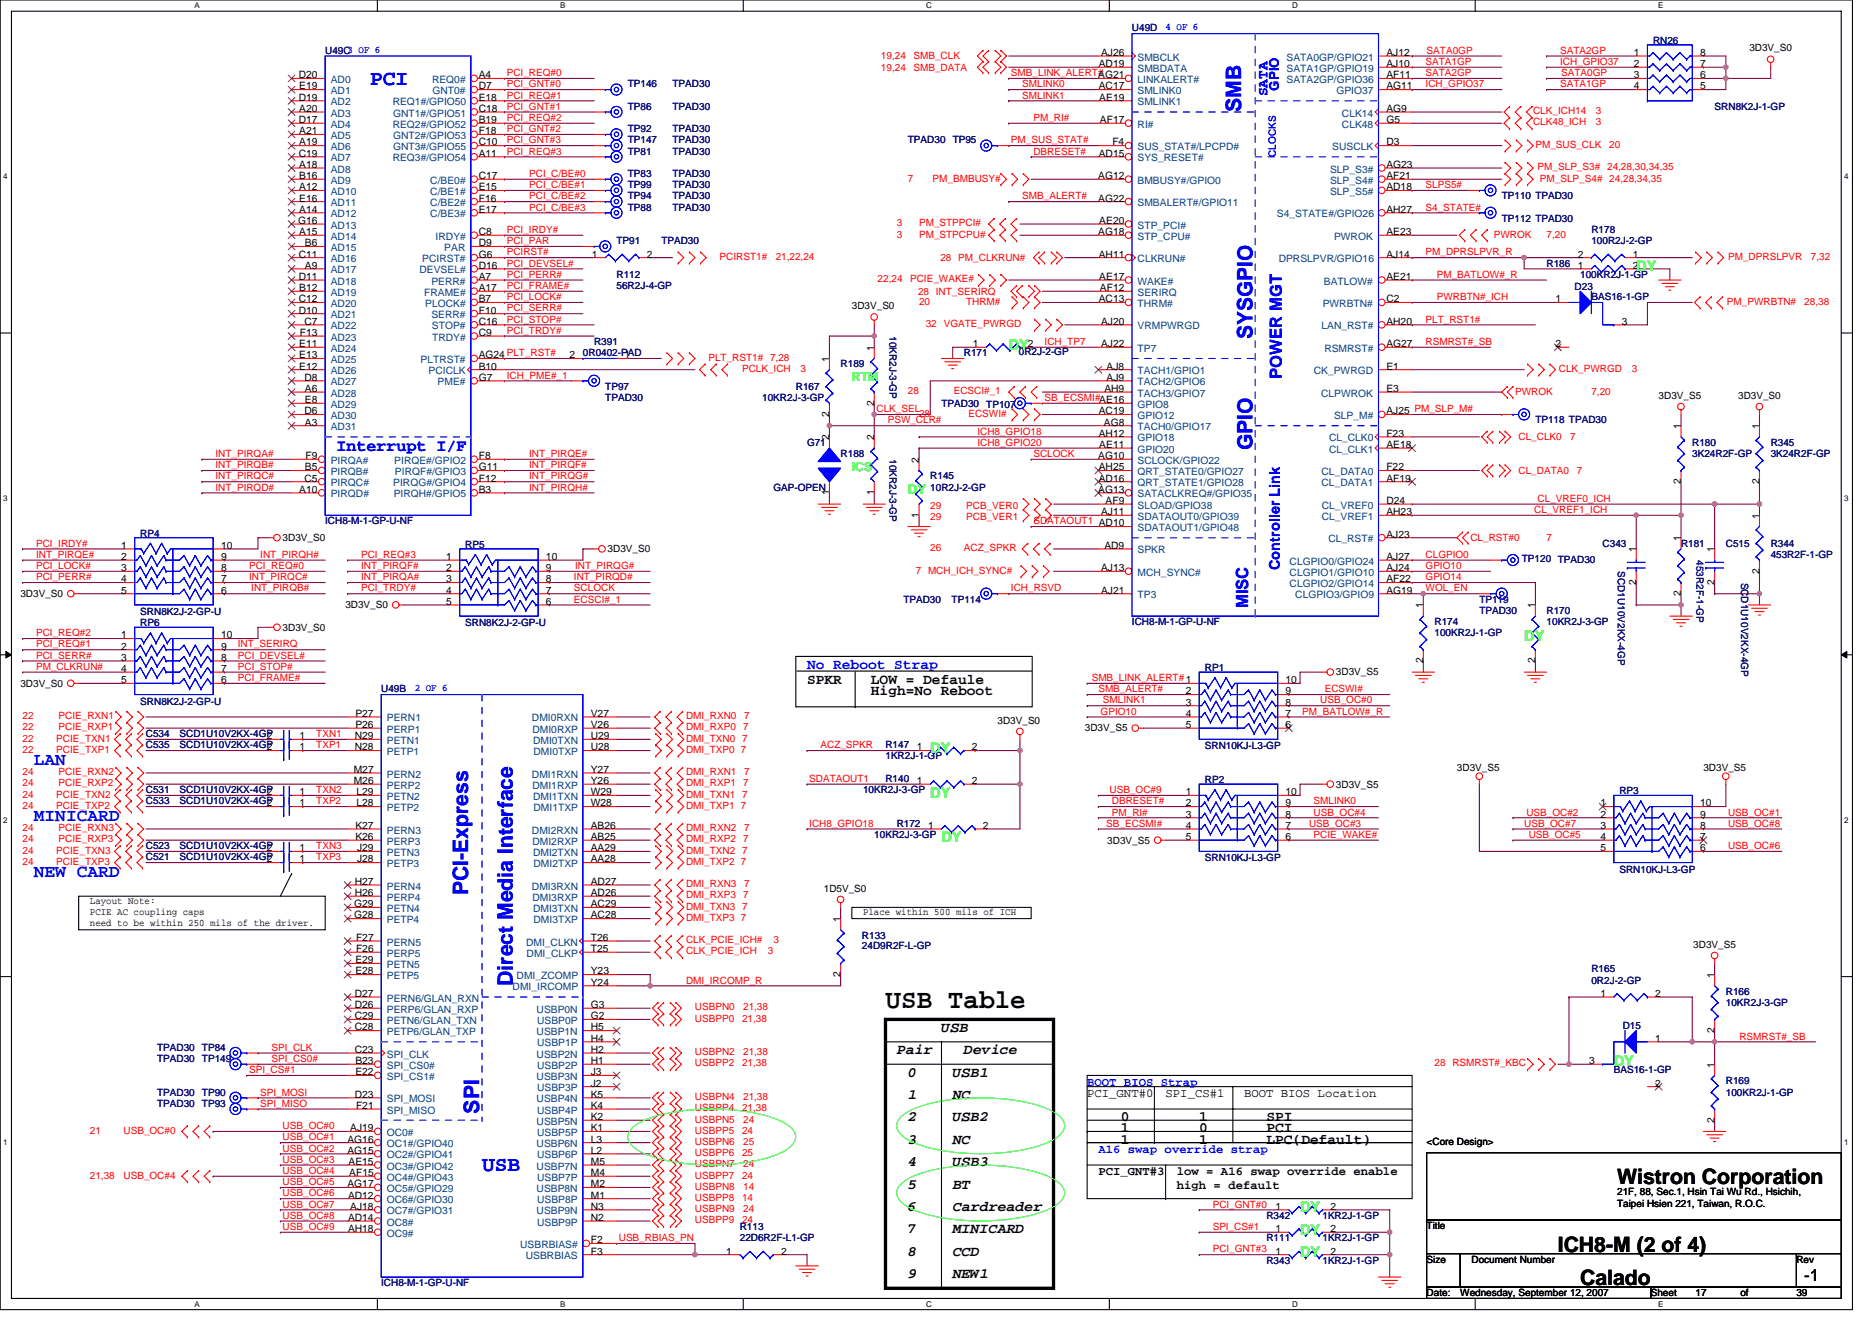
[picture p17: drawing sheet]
<svg xmlns="http://www.w3.org/2000/svg" width="297mm" height="210mm" viewBox="0 0 297 210" stroke-linecap="round" stroke-linejoin="round" font-family="sans-serif">
<defs><g id="words">
<text font-size="4.3" x="140.5" y="160">USB Table</text>
<g font-size="3.4" fill="#00f">
<text x="58.7" y="13.5">PCI</text>
<text x="197" y="17.8" transform="rotate(-90 197 17.8)">SMB</text>
<text x="198.7" y="53.9" transform="rotate(-90 198.7 53.9)">SYSGPIO</text>
<text x="198.7" y="71.5" transform="rotate(-90 198.7 71.5)">GPIO</text>
<text x="74.3" y="142.1" transform="rotate(-90 74.3 142.1)">PCI-Express</text>
<text x="81.4" y="156.5" transform="rotate(-90 81.4 156.5)">Direct Media Interface</text>
<text x="76" y="176.7" transform="rotate(-90 76 176.7)">SPI</text>
<text x="76.5" y="185.9">USB</text>
</g>
<g font-size="3.4">
<text x="256.6" y="187.9">Wistron Corporation</text>
<text x="247.2" y="198.7">ICH8-M (2 of 4)</text>
<text x="250.7" y="204">Calado</text>
</g>
<g font-size="2.8" fill="#00f">
<text x="5.4" y="121.5">LAN</text>
<text x="5.4" y="130.4">MINICARD</text>
<text x="5.4" y="139.3">NEW CARD</text>
</g>
<g font-size="2.6" fill="#00f">
<text x="203.4" y="60.1" transform="rotate(-90 203.4 60.1)">POWER MGT</text>
<text x="53.4" y="71.6">Interrupt I/F</text>
<text x="198.1" y="96.5" transform="rotate(-90 198.1 96.5)">MISC</text>
</g>
<text font-size="2.6" x="286.3" y="203.3">-1</text>
<g font-size="2.3" fill="#00f">
<text x="201.1" y="15.3" transform="rotate(-90 201.1 15.3)">SATA</text>
<text x="203.1" y="90.5" transform="rotate(-90 203.1 90.5)">Controller Link</text>
<text x="128.1" y="106.1">No Reboot Strap</text>
</g>
<g font-size="2.3" fill="#0f0">
<text x="259.6" y="43">DY</text>
<text x="160.1" y="55.5">DY</text>
<text x="241.8" y="101.7">DY</text>
<text x="147.6" y="119.5">DY</text>
<text x="147.6" y="126.6">DY</text>
<text x="149.4" y="133.7">DY</text>
<text x="256.1" y="169.3">DY</text>
<text x="206.3" y="199.5">DY</text>
</g>
<g font-size="2.3">
<text x="128.1" y="108.6">SPKR</text>
<text x="138.2" y="108.6">LOW = Defaule</text>
<text x="138.2" y="110.4">High=No Reboot</text>
<text x="142.3" y="167.3">Pair</text>
<text x="149.4" y="163.7">USB</text>
<text x="152.9" y="167.3">Device</text>
<text x="144.1" y="170.9">0</text>
<text x="151.2" y="170.9">USB1</text>
<text x="144.1" y="178">2</text>
<text x="144.1" y="174.4">1</text>
<text x="151.2" y="178">USB2</text>
<text x="151.2" y="174.4">NC</text>
<text x="177.8" y="179.7">1</text>
<text x="177.8" y="177.9">0</text>
<text x="190.3" y="177.9">1</text>
<text x="190.3" y="179.7">0</text>
<text x="201" y="177.9">SPI</text>
<text x="201" y="179.7">PCI</text>
<text x="144.1" y="185.1">4</text>
<text x="144.1" y="181.5">3</text>
<text x="151.2" y="185.1">USB3</text>
<text x="151.2" y="181.5">NC</text>
<text x="177.8" y="181.5">1</text>
<text x="190.3" y="181.5">1</text>
<text x="201" y="181.5">LPC(Default)</text>
<text x="144.1" y="188.6">5</text>
<text x="151.2" y="188.6">BT</text>
<text x="144.1" y="192.2">6</text>
<text x="144.1" y="195.7">7</text>
<text x="151.2" y="192.2">Cardreader</text>
<text x="151.2" y="195.7">MINICARD</text>
<text x="144.1" y="199.3">8</text>
<text x="144.1" y="202.9">9</text>
<text x="151.2" y="202.9">NEW1</text>
<text x="151.2" y="199.3">CCD</text>
</g>
<g font-size="2.3" fill="#00ff40">
<text x="206.3" y="192.4">DY</text>
<text x="206.3" y="195.9">DY</text>
</g>
<text font-size="2.1" fill="#00f" x="202.9" y="14.4" transform="rotate(-90 202.9 14.4)">GPIO</text>
<text font-size="2.1" fill="#0f0" x="144.1" y="78.4">DY</text>
<text font-size="1.9" fill="#0f0" x="135.2" y="60.5">RTM</text>
<text font-size="1.9" fill="#00ff40" x="135.2" y="74.7">ICS</text>
<g font-size="1.9" fill="#00f">
<text x="172.5" y="172.3">BOOT BIOS Strap</text>
<text x="174.3" y="183">A16 swap override strap</text>
</g>
<g font-size="1.9">
<text x="172.5" y="174">PCI_GNT#0</text>
<text x="185" y="174">SPI_CS#1</text>
<text x="197.4" y="174">BOOT BIOS Location</text>
<text x="174.3" y="186.5">PCI_GNT#3</text>
<text x="186.7" y="186.5">low = A16 swap override enable</text>
<text x="186.7" y="188.8">high = default</text>
</g>
<g font-size="1.6" fill="#000080">
<text x="179.6" y="5">U49D</text>
<text x="51.6" y="8.5">U49C3 OF 6</text>
<text x="262.3" y="6.9">RN26</text>
<text x="99.6" y="17.4">TP86</text>
<text x="99.6" y="13.9">TP146</text>
<text x="106.7" y="13.9">TPAD30</text>
<text x="106.7" y="17.4">TPAD30</text>
<text x="272.1" y="17.4">SRN8K2J-1-GP</text>
<text x="99.6" y="21">TP92</text>
<text x="99.6" y="22.8">TP147</text>
<text x="106.7" y="22.8">TPAD30</text>
<text x="106.7" y="21">TPAD30</text>
<text x="144.1" y="22.8">TPAD30</text>
<text x="151.2" y="22.8">TP95</text>
<text x="99.6" y="24.5">TP81</text>
<text x="99.6" y="28.1">TP83</text>
<text x="99.6" y="29.9">TP99</text>
<text x="106.7" y="24.5">TPAD30</text>
<text x="106.7" y="28.1">TPAD30</text>
<text x="106.7" y="29.9">TPAD30</text>
<text x="99.6" y="31.6">TP94</text>
<text x="99.6" y="33.4">TP88</text>
<text x="106.7" y="31.6">TPAD30</text>
<text x="106.7" y="33.4">TPAD30</text>
<text x="238.3" y="31.6">TP110 TPAD30</text>
<text x="238.3" y="35.2">TP112 TPAD30</text>
<text x="97.8" y="38.8">TP91</text>
<text x="104.9" y="38.8">TPAD30</text>
<text x="252.5" y="37">R178</text>
<text x="252.5" y="38.8">100R2J-2-GP</text>
<text x="97.8" y="44.1">R112</text>
<text x="97.8" y="45.9">56R2J-4-GP</text>
<text x="245.4" y="42.3">R186</text>
<text x="249.8" y="46">D23</text>
<text x="250.7" y="44.1">100KR2J-1-GP</text>
<text x="252.5" y="47.6">BAS16-1-GP</text>
<text x="141.2" y="53.3" transform="rotate(90 141.2 53.3)">10KR2J-3-GP</text>
<text x="92.5" y="56.5">0R0402-PAD</text>
<text x="94.3" y="54.8">R391</text>
<text x="133.4" y="58.3">R189</text>
<text x="152.9" y="56.5">R171</text>
<text x="161.7" y="56.4">0R2J-2-GP</text>
<text x="96.1" y="61.9">TP97</text>
<text x="96.1" y="63.6">TPAD30</text>
<text x="120.9" y="63.6">10KR2J-3-GP</text>
<text x="126.3" y="61.9">R167</text>
<text x="149.4" y="64.5">TPAD30</text>
<text x="156.5" y="64.7">TP107</text>
<text x="128.1" y="70.8">G71</text>
<text x="243.6" y="67.2">TP118 TPAD30</text>
<text x="268.5" y="70.8">R180</text>
<text x="281" y="70.8">R345</text>
<text x="122.7" y="77.9">GAP-OPEN</text>
<text x="133.4" y="72.5">R188</text>
<text x="141.2" y="72.9" transform="rotate(90 141.2 72.9)">10KR2J-3-GP</text>
<text x="147.6" y="76.1">R145</text>
<text x="147.6" y="77.9">10R2J-2-GP</text>
<text x="268.5" y="72.5">3K24R2F-GP</text>
<text x="281" y="72.5">3K24R2F-GP</text>
<text x="51.6" y="83.2">ICH8-M-1-GP-U-NF</text>
<text x="22.3" y="85.2">RP4</text>
<text x="73.8" y="86.9">RP5</text>
<text x="241.5" y="89.3">TP120 TPAD30</text>
<text x="254.3" y="86.8">C343</text>
<text x="266.7" y="86.8">R181</text>
<text x="269.2" y="88.9" transform="rotate(90 269.2 88.9)">453R2F-1-GP</text>
<text x="273.9" y="86.8">C515</text>
<text x="281" y="86.8">R344</text>
<text x="281" y="88.5">453R2F-1-GP</text>
<text x="143.3" y="95.7">TPAD30</text>
<text x="151" y="95.7">TP114</text>
<text x="234.7" y="95.7">TP119</text>
<text x="256.7" y="90.7" transform="rotate(90 256.7 90.7)">SCD1U10V2KX-4GP</text>
<text x="276.3" y="92.5" transform="rotate(90 276.3 92.5)">SCD1U10V2KX-4GP</text>
<text x="22.3" y="97.6">SRN8K2J-2-GP-U</text>
<text x="22.3" y="99.4">RP6</text>
<text x="73.8" y="99.4">SRN8K2J-2-GP-U</text>
<text x="179.6" y="99.2">ICH8-M-1-GP-U-NF</text>
<text x="227.6" y="99.2">R174</text>
<text x="227.6" y="101">100KR2J-1-GP</text>
<text x="234.7" y="97.4">TPAD30</text>
<text x="245.4" y="97.4">R170</text>
<text x="245.4" y="99.2">10KR2J-3-GP</text>
<text x="191.2" y="106.5">RP1</text>
<text x="22.3" y="111.8">SRN8K2J-2-GP-U</text>
<text x="60.5" y="109.9">U49B</text>
<text x="23.2" y="118.8">C535</text>
<text x="23.2" y="117">C534</text>
<text x="28.5" y="118.8">SCD1U10V2KX-4GP</text>
<text x="28.5" y="117">SCD1U10V2KX-4GP</text>
<text x="140.5" y="118.8">R147</text>
<text x="191.2" y="118.9">SRN10KJ-L3-GP</text>
<text x="23.2" y="125.9">C531</text>
<text x="28.5" y="125.9">SCD1U10V2KX-4GP</text>
<text x="136.9" y="125.9">10KR2J-3-GP</text>
<text x="140.5" y="120.5">1KR2J-1-GP</text>
<text x="140.5" y="124.1">R140</text>
<text x="191.2" y="124.3">RP2</text>
<text x="23.2" y="127.7">C533</text>
<text x="28.5" y="127.7">SCD1U10V2KX-4GP</text>
<text x="142.3" y="131.2">R172</text>
<text x="257" y="126">RP3</text>
<text x="23.2" y="136.5">C521</text>
<text x="23.2" y="134.8">C523</text>
<text x="28.5" y="136.5">SCD1U10V2KX-4GP</text>
<text x="28.5" y="134.8">SCD1U10V2KX-4GP</text>
<text x="138.7" y="133">10KR2J-3-GP</text>
<text x="191.2" y="136.7">SRN10KJ-L3-GP</text>
<text x="257" y="138.5">SRN10KJ-L3-GP</text>
<text x="136.8" y="149">R133</text>
<text x="136.8" y="150.6">24D9R2F-L-GP</text>
<text x="252.5" y="154.3">R165</text>
<text x="252.5" y="156.1">0R2J-2-GP</text>
<text x="273.9" y="157.9">R166</text>
<text x="273.9" y="159.7">10KR2J-3-GP</text>
<text x="24.9" y="166.8">TPAD30</text>
<text x="32" y="166.8">TP84</text>
<text x="257.5" y="163.4">D15</text>
<text x="24.9" y="168.6">TPAD30</text>
<text x="24.9" y="173.9">TPAD30</text>
<text x="32" y="168.6">TP149</text>
<text x="32" y="173.9">TP90</text>
<text x="256.1" y="170.3">BAS16-1-GP</text>
<text x="273.9" y="172.1">R169</text>
<text x="273.9" y="173.9">100KR2J-1-GP</text>
<text x="24.9" y="175.7">TPAD30</text>
<text x="32" y="175.7">TP93</text>
<text x="117.4" y="195.2">R113</text>
<text x="117.4" y="197">22D6R2F-L1-GP</text>
<text x="201" y="193.4">R342</text>
<text x="201" y="197">R111</text>
<text x="209.8" y="193.4">1KR2J-1-GP</text>
<text x="209.8" y="197">1KR2J-1-GP</text>
<text x="201" y="200.6">R343</text>
<text x="209.8" y="200.6">1KR2J-1-GP</text>
<text x="60.5" y="204.1">ICH8-M-1-GP-U-NF</text>
</g>
<g font-size="1.6" fill="#00f">
<text x="185" y="4.8">4 OF 6</text>
<text x="202.4" y="24.9" transform="rotate(-90 202.4 24.9)">CLOCKS</text>
<text x="65.8" y="109.7">2 OF 6</text>
</g>
<g font-size="1.6" fill="#f00">
<text x="139.8" y="9.4">19,24</text>
<text x="139.8" y="11.2">19,24</text>
<text x="144.9" y="9.4">SMB_CLK</text>
<text x="144.9" y="11.2">SMB_DATA</text>
<text x="226.2" y="10.3">SATA1GP</text>
<text x="226.4" y="8.5">SATA0GP</text>
<text x="247.5" y="8.5">SATA2GP</text>
<text x="247.5" y="10.3">ICH_GPIO37</text>
<text x="80.4" y="13.9">PCI_GNT#0</text>
<text x="80.4" y="12.1">PCI_REQ#0</text>
<text x="80.4" y="15.6">PCI_REQ#1</text>
<text x="80.4" y="17.4">PCI_GNT#1</text>
<text x="160.4" y="12.1">SMB_LINK_ALERT#</text>
<text x="162.2" y="15.6">SMLINK1</text>
<text x="162.2" y="13.9">SMLINK0</text>
<text x="226.2" y="12.1">SATA2GP</text>
<text x="226.2" y="13.9">ICH_GPIO37</text>
<text x="247.5" y="13.9">SATA1GP</text>
<text x="247.7" y="12.1">SATA0GP</text>
<text x="80.4" y="19.2">PCI_REQ#2</text>
<text x="80.4" y="22.8">PCI_GNT#3</text>
<text x="80.4" y="21">PCI_GNT#2</text>
<text x="160.4" y="22.8">PM_SUS_STAT#</text>
<text x="164" y="19.2">PM_RI#</text>
<text x="243.3" y="18.1">CLK_ICH14</text>
<text x="243.3" y="19.9">CLK48_ICH</text>
<text x="243.6" y="23.5">PM_SUS_CLK</text>
<text x="253.2" y="18.1">3</text>
<text x="253.2" y="19.9">3</text>
<text x="255.4" y="23.5">20</text>
<text x="80.4" y="24.5">PCI_REQ#3</text>
<text x="84" y="29.9">PCI_C/BE#1</text>
<text x="84" y="28.1">PCI_C/BE#0</text>
<text x="144.1" y="28.8">7</text>
<text x="148" y="28.8">PM_BMBUSY#</text>
<text x="164" y="24.5">DBRESET#</text>
<text x="226.2" y="29.9">SLPS5#</text>
<text x="244" y="27">PM_SLP_S3# 24,28,30,34,35</text>
<text x="244.3" y="28.8">PM_SLP_S4# 24,28,34,35</text>
<text x="84" y="33.4">PCI_C/BE#3</text>
<text x="84" y="31.6">PCI_C/BE#2</text>
<text x="142.3" y="35.9">3</text>
<text x="145.8" y="35.9">PM_STPPCI#</text>
<text x="162.2" y="31.6">SMB_ALERT#</text>
<text x="226.2" y="33.4">S4_STATE#</text>
<text x="80.4" y="40.5">PCIRST#</text>
<text x="80.4" y="37">PCI_IRDY#</text>
<text x="80.4" y="38.8">PCI_PAR</text>
<text x="114.2" y="41.3">PCIRST1#</text>
<text x="123.1" y="41.3">21,22,24</text>
<text x="142.3" y="37.7">3</text>
<text x="145.8" y="37.7">PM_STPCPU#</text>
<text x="149.2" y="41.4">28 PM_CLKRUN#</text>
<text x="226.2" y="40.5">PM_DPRSLPVR_R</text>
<text x="237" y="37.7">PWROK</text>
<text x="245.4" y="37.7">7,20</text>
<text x="274.2" y="41.3">PM_DPRSLPVR</text>
<text x="287.4" y="41.3">7,32</text>
<text x="80.4" y="42.3">PCI_DEVSEL#</text>
<text x="80.4" y="45.9">PCI_FRAME#</text>
<text x="80.4" y="47.6">PCI_LOCK#</text>
<text x="80.4" y="44.1">PCI_PERR#</text>
<text x="139.3" y="44.8">22,24</text>
<text x="144.4" y="44.8">PCIE_WAKE#</text>
<text x="145.7" y="46.8">28 INT_SERIRQ</text>
<text x="228" y="47.6">PWRBTN#_ICH</text>
<text x="228" y="44.1">PM_BATLOW#_R</text>
<text x="80.4" y="51.2">PCI_STOP#</text>
<text x="80.4" y="53">PCI_TRDY#</text>
<text x="80.4" y="49.4">PCI_SERR#</text>
<text x="145.8" y="48.4">20</text>
<text x="146.9" y="51.9">32 VGATE_PWRGD</text>
<text x="153.3" y="48.4">THRM#</text>
<text x="226.2" y="51.2">PLT_RST1#</text>
<text x="274" y="48.4">PM_PWRBTN#</text>
<text x="286.3" y="48.4">28,38</text>
<text x="112.4" y="57.3">PLT_RST1# 7,28</text>
<text x="117.7" y="59">PCLK_ICH</text>
<text x="127" y="59">3</text>
<text x="165.8" y="54.8">ICH_TP7</text>
<text x="226.2" y="54.8">RSMRST#_SB</text>
<text x="247.4" y="59">CLK_PWRGD</text>
<text x="258.9" y="59">3</text>
<text x="80.4" y="60.1">ICH_PME#_1</text>
<text x="139.1" y="65.4">CLK_SEL</text>
<text x="144.1" y="62.6">28</text>
<text x="151.3" y="62.6">ECSCI#_1</text>
<text x="165.8" y="63.6">SB_ECSMI#AE16</text>
<text x="240.4" y="62.8">PWROK</text>
<text x="252.5" y="62.8">7,20</text>
<text x="140.9" y="67.2">PSW_CLR#</text>
<text x="145.8" y="66.1">28</text>
<text x="153.7" y="66.1">ECSWI#</text>
<text x="155.1" y="70.8">ICH8_GPIO20</text>
<text x="155.1" y="69">ICH8_GPIO18</text>
<text x="241" y="69.9">CL_CLK0</text>
<text x="249.1" y="69.9">7</text>
<text x="34.2" y="74.3">INT_PIRQB#</text>
<text x="34.2" y="76.1">INT_PIRQC#</text>
<text x="34.2" y="77.9">INT_PIRQD#</text>
<text x="34.2" y="72.5">INT_PIRQA#</text>
<text x="84" y="72.5">INT_PIRQE#</text>
<text x="84" y="74.3">INT_PIRQF#</text>
<text x="84" y="76.1">INT_PIRQG#</text>
<text x="84" y="77.9">INT_PIRQH#</text>
<text x="164" y="72.5">SCLOCK</text>
<text x="241" y="75.2">CL_DATA0</text>
<text x="250.2" y="75.2">7</text>
<text x="147.6" y="80.7">29</text>
<text x="147.6" y="82.5">29</text>
<text x="153.3" y="80.7">PCB_VER0</text>
<text x="153.3" y="82.5">PCB_VER1</text>
<text x="164" y="83.2">SDATAOUT1 AD10</text>
<text x="243.5" y="81.4">CL_VREF1_ICH</text>
<text x="244" y="79.7">CL_VREF0_ICH</text>
<text x="5.7" y="88.5">INT_PIRQE#</text>
<text x="5.7" y="86.8">PCI_IRDY#</text>
<text x="41.3" y="88.5">INT_PIRQH#</text>
<text x="57.3" y="88.5">PCI_REQ#3</text>
<text x="147.6" y="87.5">26</text>
<text x="152.9" y="87.5">ACZ_SPKR</text>
<text x="226.2" y="88.5">CLGPIO0</text>
<text x="233.3" y="85.9">CL_RST#0</text>
<text x="245.4" y="85.9">7</text>
<text x="5.7" y="90.3">PCI_LOCK#</text>
<text x="5.7" y="92.1">PCI_PERR#</text>
<text x="39.5" y="90.3">PCI_REQ#0</text>
<text x="39.5" y="92.1">INT_PIRQC#</text>
<text x="39.9" y="93.9">INT_PIRQB#</text>
<text x="57.3" y="90.3">INT_PIRQF#</text>
<text x="57.3" y="93.9">PCI_TRDY#</text>
<text x="57.3" y="92.1">INT_PIRQA#</text>
<text x="91.1" y="95.7">ECSCI#_1</text>
<text x="91.1" y="93.9">SCLOCK</text>
<text x="91.1" y="92.1">INT_PIRQD#</text>
<text x="91.2" y="90.3">INT_PIRQG#</text>
<text x="145.3" y="91">7 MCH_ICH_SYNC#</text>
<text x="160.4" y="93.9">ICH_RSVD</text>
<text x="226.2" y="93.9">WOL_EN</text>
<text x="226.2" y="90.3">GPIO10</text>
<text x="226.2" y="92.1">GPIO14</text>
<text x="5.7" y="101">PCI_REQ#2</text>
<text x="5.7" y="106.3">PM_CLKRUN#</text>
<text x="5.7" y="102.8">PCI_REQ#1</text>
<text x="5.7" y="104.5">PCI_SERR#</text>
<text x="37.7" y="106.3">PCI_STOP#</text>
<text x="37.7" y="102.8">INT_SERIRQ</text>
<text x="37.7" y="104.5">PCI_DEVSEL#</text>
<text x="37.7" y="108.1">PCI_FRAME#</text>
<text x="173.2" y="108.1">SMB_LINK_ALERT#1</text>
<text x="174.3" y="109.9">SMB_ALERT#</text>
<text x="174.6" y="113.4">GPIO10</text>
<text x="175" y="111.7">SMLINK1</text>
<text x="206.6" y="113.4">PM_BATLOW#_R</text>
<text x="209.5" y="111.7">USB_OC#0</text>
<text x="210.2" y="109.9">ECSWI#</text>
<text x="3.6" y="114.2">22</text>
<text x="3.6" y="115.9">22</text>
<text x="3.6" y="117.7">22</text>
<text x="3.6" y="119.5">22</text>
<text x="8.9" y="117.7">PCIE_TXN1</text>
<text x="8.9" y="119.5">PCIE_TXP1</text>
<text x="9.3" y="114.2">PCIE_RXN1</text>
<text x="9.3" y="115.9">PCIE_RXP1</text>
<text x="50.2" y="118.8">TXP1</text>
<text x="50.2" y="117">TXN1</text>
<text x="108.9" y="114.2">DMI_RXN0</text>
<text x="108.9" y="115.9">DMI_RXP0</text>
<text x="108.9" y="117.7">DMI_TXN0 7</text>
<text x="108.9" y="119.5">DMI_TXP0 7</text>
<text x="117.9" y="115.9">7</text>
<text x="118.1" y="114.2">7</text>
<text x="130.2" y="118.8">ACZ_SPKR</text>
<text x="3.6" y="123">24</text>
<text x="3.6" y="124.8">24</text>
<text x="9.3" y="123">PCIE_RXN2</text>
<text x="9.3" y="124.8">PCIE_RXP2</text>
<text x="50.2" y="125.9">TXN2</text>
<text x="108.9" y="123">DMI_RXN1</text>
<text x="108.9" y="124.8">DMI_RXP1</text>
<text x="117.9" y="124.8">7</text>
<text x="118.1" y="123">7</text>
<text x="128.4" y="124.1">SDATAOUT1</text>
<text x="176.1" y="125.9">USB_OC#9</text>
<text x="3.6" y="131.9">24</text>
<text x="3.6" y="126.6">24</text>
<text x="3.6" y="128.4">24</text>
<text x="8.9" y="126.6">PCIE_TXN2</text>
<text x="8.9" y="128.4">PCIE_TXP2</text>
<text x="9.3" y="131.9">PCIE_RXN3</text>
<text x="50.2" y="127.7">TXP2</text>
<text x="108.9" y="131.9">DMI_RXN2</text>
<text x="108.9" y="126.6">DMI_TXN1 7</text>
<text x="108.9" y="128.4">DMI_TXP1 7</text>
<text x="118.1" y="131.9">7</text>
<text x="128.4" y="131.2">ICH8_GPIO18</text>
<text x="175.5" y="131.2">SB_ECSMI#</text>
<text x="176.4" y="127.7">DBRESET#</text>
<text x="176.4" y="129.4">PM_RI#</text>
<text x="207.7" y="131.2">USB_OC#3</text>
<text x="208.4" y="129.4">USB_OC#4</text>
<text x="208.4" y="127.7">SMLINK0</text>
<text x="241.8" y="131.2">USB_OC#7</text>
<text x="242.2" y="129.4">USB_OC#2</text>
<text x="274.2" y="129.4">USB_OC#1</text>
<text x="274.2" y="131.2">USB_OC#8</text>
<text x="3.6" y="133.7">24</text>
<text x="3.6" y="135.5">24</text>
<text x="3.6" y="137.3">24</text>
<text x="8.9" y="135.5">PCIE_TXN3</text>
<text x="8.9" y="137.3">PCIE_TXP3</text>
<text x="9.3" y="133.7">PCIE_RXP3</text>
<text x="50.2" y="134.8">TXN3</text>
<text x="50.2" y="136.5">TXP3</text>
<text x="108.9" y="133.7">DMI_RXP2</text>
<text x="108.9" y="135.5">DMI_TXN2 7</text>
<text x="108.9" y="137.3">DMI_TXP2 7</text>
<text x="117.9" y="133.7">7</text>
<text x="208.4" y="133">PCIE_WAKE#</text>
<text x="242.6" y="133">USB_OC#5</text>
<text x="274.2" y="134.8">USB_OC#6</text>
<text x="108.9" y="140.8">DMI_RXN3</text>
<text x="108.9" y="142.6">DMI_RXP3</text>
<text x="117.9" y="142.6">7</text>
<text x="118.1" y="140.8">7</text>
<text x="108.9" y="149.7">CLK_PCIE_ICH#</text>
<text x="108.9" y="144.4">DMI_TXN3 7</text>
<text x="108.9" y="146.2">DMI_TXP3 7</text>
<text x="122.7" y="149.7">3</text>
<text x="108.9" y="151.5">CLK_PCIE_ICH</text>
<text x="121.8" y="151.5">3</text>
<text x="108.9" y="156.1">DMI_IRCOMP_R</text>
<text x="110.3" y="160.4">USBPN0</text>
<text x="117.9" y="160.4">21,38</text>
<text x="43.1" y="166.8">SPI_CLK</text>
<text x="110.3" y="162.2">USBPP0</text>
<text x="110.3" y="167.5">USBPN2</text>
<text x="117.7" y="162.2">21,38</text>
<text x="117.9" y="167.5">21,38</text>
<text x="276" y="165">RSMRST#_SB</text>
<text x="39.5" y="170.3">SPI_CS#1</text>
<text x="41.3" y="173.9">SPI_MOSI</text>
<text x="43.1" y="168.6">SPI_CS0#</text>
<text x="110.3" y="169.3">USBPP2</text>
<text x="117.7" y="169.3">21,38</text>
<text x="227.6" y="169.3">28 RSMRST#_KBC</text>
<text x="14.3" y="179.9">21</text>
<text x="19.6" y="179.9">USB_OC#0</text>
<text x="41.3" y="175.7">SPI_MISO</text>
<text x="44.8" y="179.2">USB_OC#0</text>
<text x="110.3" y="174.6">USBPN4</text>
<text x="110.3" y="176.4">USBPP4</text>
<text x="110.3" y="178.2">USBPN5</text>
<text x="110.3" y="179.9">USBPP5</text>
<text x="117.7" y="176.4">21,38</text>
<text x="117.7" y="179.9">24</text>
<text x="117.9" y="174.6">21,38</text>
<text x="117.9" y="178.2">24</text>
<text x="44.8" y="181">USB_OC#1</text>
<text x="44.8" y="182.8">USB_OC#2</text>
<text x="44.8" y="184.6">USB_OC#3</text>
<text x="110.3" y="185.3">USBPN7</text>
<text x="110.3" y="181.7">USBPN6</text>
<text x="110.3" y="183.5">USBPP6</text>
<text x="117.7" y="183.5">25</text>
<text x="117.9" y="185.3">24</text>
<text x="117.9" y="181.7">25</text>
<text x="14.3" y="187">21,38</text>
<text x="19.6" y="187">USB_OC#4</text>
<text x="44.8" y="189.9">USB_OC#6</text>
<text x="44.8" y="191.7">USB_OC#7</text>
<text x="44.8" y="186.3">USB_OC#4</text>
<text x="44.8" y="188.1">USB_OC#5</text>
<text x="110.3" y="187">USBPP7</text>
<text x="110.3" y="188.8">USBPN8</text>
<text x="110.3" y="190.6">USBPP8</text>
<text x="117.7" y="187">24</text>
<text x="117.7" y="190.6">14</text>
<text x="117.9" y="188.8">14</text>
<text x="192.4" y="191.7">PCI_GNT#0</text>
<text x="44.8" y="193.4">USB_OC#8</text>
<text x="44.8" y="195.2">USB_OC#9</text>
<text x="98.2" y="197">USB_RBIAS_PN</text>
<text x="110.3" y="194.2">USBPP9</text>
<text x="110.3" y="192.4">USBPN9</text>
<text x="117.7" y="194.2">24</text>
<text x="117.9" y="192.4">24</text>
<text x="192.4" y="195.2">SPI_CS#1</text>
<text x="192.4" y="198.8">PCI_GNT#3</text>
</g>
<g font-size="1.6">
<text x="174.3" y="10.6">AD19</text>
<text x="174.7" y="8.9">AJ26</text>
<text x="220" y="8.9">AJ12</text>
<text x="220" y="10.6">AJ10</text>
<text x="259.3" y="8.9">1</text>
<text x="259.3" y="10.6">2</text>
<text x="269.8" y="10.6">7</text>
<text x="269.8" y="8.9">8</text>
<text x="277.6" y="8.2">3D3V_S0</text>
<text x="47.4" y="12.4">D20</text>
<text x="47.4" y="16">D19</text>
<text x="47.5" y="14.2">E19</text>
<text x="47.5" y="17.8">A20</text>
<text x="76" y="16">E18</text>
<text x="76" y="12.4">A4</text>
<text x="76" y="17.8">C18</text>
<text x="76" y="14.2">D7</text>
<text x="174.3" y="12.4">AG21</text>
<text x="174.3" y="14.2">AC17</text>
<text x="174.4" y="16">AE19</text>
<text x="220" y="14.2">AG11</text>
<text x="220" y="17.8">AG9</text>
<text x="220" y="12.4">AF11</text>
<text x="259.3" y="12.4">3</text>
<text x="259.3" y="14.2">4</text>
<text x="269.8" y="14.2">5</text>
<text x="269.8" y="12.4">6</text>
<text x="47.4" y="19.5">D17</text>
<text x="47.5" y="21.3">A21</text>
<text x="47.5" y="23.1">A19</text>
<text x="76" y="19.5">B19</text>
<text x="76" y="21.3">F18</text>
<text x="76" y="23.1">C10</text>
<text x="174.5" y="19.5">AF17</text>
<text x="176.5" y="23.1">F4</text>
<text x="220" y="23.1">D3</text>
<text x="220" y="19.5">G5</text>
<text x="47.4" y="24.9">C19</text>
<text x="47.5" y="26.6">A18</text>
<text x="47.5" y="28.4">B16</text>
<text x="76" y="24.9">A11</text>
<text x="76" y="28.4">C17</text>
<text x="174.3" y="28.4">AG12</text>
<text x="174.3" y="24.9">AD15</text>
<text x="220" y="26.6">AG23</text>
<text x="220" y="28.4">AF21</text>
<text x="47.3" y="35.5">G16</text>
<text x="47.5" y="30.2">A12</text>
<text x="47.5" y="32">E16</text>
<text x="47.5" y="33.8">A14</text>
<text x="76" y="30.2">E15</text>
<text x="76" y="32">F16</text>
<text x="76" y="33.8">E17</text>
<text x="174.3" y="32">AG22</text>
<text x="174.4" y="35.5">AE20</text>
<text x="220" y="30.2">AD18</text>
<text x="220" y="33.8">AH27</text>
<text x="47.4" y="40.9">C11</text>
<text x="47.5" y="37.3">A15</text>
<text x="48.4" y="39.1">B6</text>
<text x="76" y="39.1">D9</text>
<text x="76" y="40.9">G6</text>
<text x="76" y="37.3">C8</text>
<text x="93.9" y="40.9">1</text>
<text x="102.6" y="40.9">2</text>
<text x="174.3" y="37.3">AG18</text>
<text x="174.3" y="40.9">AH11</text>
<text x="220" y="37.3">AE23</text>
<text x="220" y="40.9">AJ14</text>
<text x="250.4" y="40.9">2</text>
<text x="259.1" y="40.9">1</text>
<text x="47.4" y="44.4">D11</text>
<text x="47.4" y="48">C12</text>
<text x="47.5" y="46.2">B12</text>
<text x="48.4" y="42.7">A9</text>
<text x="76" y="48">B7</text>
<text x="76" y="44.4">A7</text>
<text x="76" y="42.7">D16</text>
<text x="76" y="46.2">A17</text>
<text x="174.3" y="48">AC13</text>
<text x="174.4" y="44.4">AE17</text>
<text x="174.5" y="46.2">AF12</text>
<text x="220" y="48">C2</text>
<text x="220" y="44.4">AE21</text>
<text x="246.8" y="48">1</text>
<text x="250.4" y="42.7">1</text>
<text x="259.1" y="42.7">2</text>
<text x="47.4" y="49.8">D10</text>
<text x="47.6" y="53.3">F13</text>
<text x="48.3" y="51.5">C7</text>
<text x="76" y="53.3">C9</text>
<text x="76" y="49.8">F10</text>
<text x="76" y="51.5">C16</text>
<text x="135.2" y="49.1">3D3V_S0</text>
<text x="174.7" y="51.5">AJ20</text>
<text x="220" y="51.5">AH20</text>
<text x="257.3" y="51.5">3</text>
<text x="47.5" y="55.1">E11</text>
<text x="47.5" y="56.9">E13</text>
<text x="47.5" y="58.7">E12</text>
<text x="76" y="56.9">AG24 PLT_RST#</text>
<text x="76" y="58.7">B10</text>
<text x="90.4" y="56.9">2</text>
<text x="99.1" y="56.9">1</text>
<text x="131.6" y="57.4" transform="rotate(-90 131.6 57.4)">1</text>
<text x="138.7" y="55.6" transform="rotate(-90 138.7 55.6)">1</text>
<text x="154.4" y="55.1">1</text>
<text x="163.1" y="55.1">2</text>
<text x="174.7" y="55.1">AJ22</text>
<text x="175.6" y="58.7">AJ8</text>
<text x="220" y="55.1">AG27</text>
<text x="220" y="58.7">E1</text>
<text x="246.8" y="55.1">2</text>
<text x="48.3" y="60.4">D8</text>
<text x="48.3" y="65.8">D6</text>
<text x="48.4" y="62.2">A6</text>
<text x="48.4" y="64">E8</text>
<text x="76" y="60.4">G7</text>
<text x="138.7" y="64.4" transform="rotate(-90 138.7 64.4)">2</text>
<text x="174.3" y="65.8">AC19</text>
<text x="175.2" y="62.2">AH9</text>
<text x="175.6" y="60.4">AJ9</text>
<text x="220" y="65.8">AJ25 PM_SLP_M#</text>
<text x="220" y="62.2">E3</text>
<text x="263.2" y="63.3">3D3V_S5</text>
<text x="275.8" y="63.3">3D3V_S0</text>
<text x="48.4" y="67.5">A3</text>
<text x="131.6" y="69.9" transform="rotate(-90 131.6 69.9)">2</text>
<text x="131.6" y="66.2" transform="rotate(-90 131.6 66.2)">2</text>
<text x="138.7" y="69.9" transform="rotate(-90 138.7 69.9)">2</text>
<text x="174.3" y="69.3">AH12</text>
<text x="174.4" y="71.1">AE11</text>
<text x="175.2" y="67.5">AG8</text>
<text x="220" y="69.3">F23</text>
<text x="220" y="71.1">AE18</text>
<text x="266.7" y="68.1" transform="rotate(-90 266.7 68.1)">1</text>
<text x="279.2" y="68.1" transform="rotate(-90 279.2 68.1)">1</text>
<text x="48.3" y="76.4">C5</text>
<text x="48.4" y="74.7">B5</text>
<text x="48.5" y="72.9">F9</text>
<text x="76" y="72.9">F8</text>
<text x="76" y="74.7">G11</text>
<text x="76" y="76.4">F12</text>
<text x="145.8" y="73.4" transform="rotate(-90 145.8 73.4)">2</text>
<text x="174.3" y="72.9">AG10</text>
<text x="174.3" y="74.7">AH25</text>
<text x="174.3" y="76.4">AD16</text>
<text x="220" y="74.7">F22</text>
<text x="220" y="76.4">AF19</text>
<text x="266.7" y="76.8" transform="rotate(-90 266.7 76.8)">2</text>
<text x="279.2" y="76.8" transform="rotate(-90 279.2 76.8)">2</text>
<text x="47.5" y="78.2">A10</text>
<text x="76" y="78.2">B3</text>
<text x="131.6" y="78.6" transform="rotate(-90 131.6 78.6)">1</text>
<text x="138.7" y="78.6" transform="rotate(-90 138.7 78.6)">1</text>
<text x="145.8" y="82.2" transform="rotate(-90 145.8 82.2)">1</text>
<text x="174.3" y="78.2">AG13</text>
<text x="174.7" y="81.8">AJ11</text>
<text x="175.4" y="80">AF9</text>
<text x="220" y="81.8">AH23</text>
<text x="220" y="80">D24</text>
<text x="279.2" y="82.3" transform="rotate(-90 279.2 82.3)">1</text>
<text x="19.2" y="87.1">1</text>
<text x="19.2" y="88.9">2</text>
<text x="35.1" y="88.9">9</text>
<text x="35.1" y="87.1">10</text>
<text x="44.8" y="85.9">3D3V_S0</text>
<text x="70.8" y="88.9">1</text>
<text x="86.6" y="88.9">10</text>
<text x="96.4" y="87.7">3D3V_S0</text>
<text x="175.2" y="87.1">AD9</text>
<text x="220" y="85.3">AJ23</text>
<text x="220" y="88.9">AJ27</text>
<text x="259.6" y="87.7" transform="rotate(-90 259.6 87.7)">1</text>
<text x="266.7" y="85.9" transform="rotate(-90 266.7 85.9)">1</text>
<text x="272.1" y="87.7" transform="rotate(-90 272.1 87.7)">1</text>
<text x="3.2" y="94.8">3D3V_S0</text>
<text x="19.2" y="90.7">3</text>
<text x="19.2" y="92.4">4</text>
<text x="19.2" y="94.2">5</text>
<text x="35.1" y="94.2">6</text>
<text x="35.1" y="92.4">7</text>
<text x="35.1" y="90.7">8</text>
<text x="70.8" y="90.7">2</text>
<text x="70.8" y="92.4">3</text>
<text x="70.8" y="94.2">4</text>
<text x="70.8" y="96">5</text>
<text x="86.6" y="96">6</text>
<text x="86.6" y="94.2">7</text>
<text x="86.6" y="92.4">8</text>
<text x="86.6" y="90.7">9</text>
<text x="174.7" y="90.7">AJ13</text>
<text x="174.7" y="94.2">AJ21</text>
<text x="220" y="90.7">AJ24</text>
<text x="220" y="92.4">AF22</text>
<text x="220" y="94.2">AG19</text>
<text x="259.6" y="92.8" transform="rotate(-90 259.6 92.8)">2</text>
<text x="266.7" y="94.6" transform="rotate(-90 266.7 94.6)">2</text>
<text x="272.1" y="92.8" transform="rotate(-90 272.1 92.8)">2</text>
<text x="279.2" y="91.1" transform="rotate(-90 279.2 91.1)">2</text>
<text x="19.2" y="101.3">1</text>
<text x="35.1" y="101.3">10</text>
<text x="44.8" y="100.1">3D3V_S0</text>
<text x="54.8" y="96.5">3D3V_S0</text>
<text x="225.8" y="96.5" transform="rotate(-90 225.8 96.5)">1</text>
<text x="243.6" y="96.5" transform="rotate(-90 243.6 96.5)">1</text>
<text x="19.2" y="103.1">2</text>
<text x="19.2" y="104.9">3</text>
<text x="19.2" y="106.7">4</text>
<text x="35.1" y="106.7">7</text>
<text x="35.1" y="104.9">8</text>
<text x="35.1" y="103.1">9</text>
<text x="212" y="107.2">3D3V_S5</text>
<text x="225.8" y="105.3" transform="rotate(-90 225.8 105.3)">2</text>
<text x="243.6" y="105.3" transform="rotate(-90 243.6 105.3)">2</text>
<text x="3.2" y="109">3D3V_S0</text>
<text x="19.2" y="108.4">5</text>
<text x="35.1" y="108.4">6</text>
<text x="56.4" y="113.8">P27</text>
<text x="93.7" y="113.8">V27</text>
<text x="188.1" y="110.2">2</text>
<text x="188.1" y="112">3</text>
<text x="188.1" y="113.8">4</text>
<text x="204" y="113.8">7</text>
<text x="204" y="112">8</text>
<text x="204" y="110.2">9</text>
<text x="204" y="108.4">10</text>
<text x="42.4" y="119.1">2</text>
<text x="42.4" y="117.3">2</text>
<text x="47.5" y="119.1">1</text>
<text x="47.5" y="117.3">1</text>
<text x="56.3" y="117.3">N29</text>
<text x="56.3" y="119.1">N28</text>
<text x="56.4" y="115.5">P26</text>
<text x="93.7" y="115.5">V26</text>
<text x="93.7" y="117.3">U29</text>
<text x="93.7" y="119.1">U28</text>
<text x="145.5" y="119.1">1</text>
<text x="154.2" y="119.1">2</text>
<text x="158.3" y="114.9">3D3V_S0</text>
<text x="172.1" y="116.1">3D3V_S5</text>
<text x="188.1" y="115.5">5</text>
<text x="204" y="115.5">6</text>
<text x="56.1" y="122.7">M27</text>
<text x="56.1" y="124.4">M26</text>
<text x="93.7" y="124.4">Y26</text>
<text x="93.7" y="122.7">Y27</text>
<text x="145.5" y="124.4">1</text>
<text x="154.2" y="124.4">2</text>
<text x="212" y="125">3D3V_S5</text>
<text x="231.2" y="122.3">3D3V_S5</text>
<text x="270.3" y="122.3">3D3V_S5</text>
<text x="42.4" y="126.2">2</text>
<text x="42.4" y="128">2</text>
<text x="47.5" y="126.2">1</text>
<text x="47.5" y="128">1</text>
<text x="56.4" y="131.6">K27</text>
<text x="56.6" y="126.2">L29</text>
<text x="56.6" y="128">L28</text>
<text x="93.7" y="126.2">W29</text>
<text x="93.7" y="131.6">AB26</text>
<text x="93.7" y="128">W28</text>
<text x="147.3" y="131.6">1</text>
<text x="156" y="131.6">2</text>
<text x="188.1" y="126.2">1</text>
<text x="188.1" y="128">2</text>
<text x="188.1" y="129.8">3</text>
<text x="188.1" y="131.6">4</text>
<text x="204" y="131.6">7</text>
<text x="204" y="129.8">8</text>
<text x="204" y="128">9</text>
<text x="204" y="126.2">10</text>
<text x="253.9" y="128">1</text>
<text x="253.9" y="129.8">2</text>
<text x="253.9" y="131.6">3</text>
<text x="269.8" y="131.6">8</text>
<text x="269.8" y="129.8">9</text>
<text x="269.8" y="128">10</text>
<text x="42.4" y="136.9">2</text>
<text x="42.4" y="135.1">2</text>
<text x="47.5" y="136.9">1</text>
<text x="47.5" y="135.1">1</text>
<text x="56.4" y="133.3">K26</text>
<text x="56.7" y="135.1">J29</text>
<text x="56.7" y="136.9">J28</text>
<text x="93.7" y="133.3">AB25</text>
<text x="93.7" y="135.1">AA29</text>
<text x="93.7" y="136.9">AA28</text>
<text x="175.7" y="133.9">3D3V_S5</text>
<text x="188.1" y="133.3">5</text>
<text x="204" y="133.3">6</text>
<text x="253.9" y="133.3">4</text>
<text x="253.9" y="135.1">5</text>
<text x="269.8" y="135.1">6</text>
<text x="269.8" y="133.3">7</text>
<text x="14.3" y="143.5">Layout Note:</text>
<text x="56.2" y="144">G29</text>
<text x="56.3" y="140.4">H27</text>
<text x="56.3" y="142.2">H26</text>
<text x="93.7" y="142.2">AD26</text>
<text x="93.7" y="144">AC29</text>
<text x="93.7" y="140.4">AD27</text>
<text x="130.7" y="141.5">1D5V_S0</text>
<text x="14.3" y="145.3">PCIE AC coupling caps</text>
<text x="14.3" y="147">need to be within 250 mils of the driver.</text>
<text x="56.2" y="145.8">G28</text>
<text x="56.5" y="149.3">F27</text>
<text x="93.7" y="149.3">T26</text>
<text x="93.7" y="145.8">AC28</text>
<text x="133.4" y="146.3" transform="rotate(-90 133.4 146.3)">1</text>
<text x="136.9" y="145.3">Place within 500 mils of ICH</text>
<text x="56.4" y="152.9">E29</text>
<text x="56.4" y="154.7">E28</text>
<text x="56.5" y="151.1">F26</text>
<text x="93.7" y="154.7">Y23</text>
<text x="93.7" y="151.1">T25</text>
<text x="133.4" y="155.1" transform="rotate(-90 133.4 155.1)">2</text>
<text x="268.7" y="150.4">3D3V_S5</text>
<text x="272.1" y="155.2" transform="rotate(-90 272.1 155.2)">1</text>
<text x="56.3" y="158.2">D27</text>
<text x="56.3" y="160">D26</text>
<text x="56.3" y="161.8">C29</text>
<text x="93.7" y="161.8">G2</text>
<text x="93.7" y="156.4">Y24</text>
<text x="93.7" y="160">G3</text>
<text x="253.9" y="158.2">1</text>
<text x="262.7" y="158.2">2</text>
<text x="56.3" y="163.6">C28</text>
<text x="56.3" y="167.1">C23</text>
<text x="93.7" y="165.3">H4</text>
<text x="93.7" y="163.6">H5</text>
<text x="93.7" y="167.1">H2</text>
<text x="262.7" y="165.3">1</text>
<text x="272.1" y="164" transform="rotate(-90 272.1 164)">2</text>
<text x="56.4" y="168.9">B23</text>
<text x="56.4" y="170.7">E22</text>
<text x="93.7" y="168.9">H1</text>
<text x="93.7" y="172.4">J2</text>
<text x="93.7" y="170.7">J3</text>
<text x="252.2" y="168.9">3</text>
<text x="262.7" y="172.4">2</text>
<text x="272.1" y="169.4" transform="rotate(-90 272.1 169.4)">1</text>
<text x="55.6" y="179.6">AJ19</text>
<text x="56.3" y="174.2">D23</text>
<text x="56.5" y="176">F21</text>
<text x="93.7" y="176">K4</text>
<text x="93.7" y="179.6">K1</text>
<text x="93.7" y="174.2">K5</text>
<text x="93.7" y="177.8">K2</text>
<text x="272.1" y="178.2" transform="rotate(-90 272.1 178.2)">2</text>
<text x="55.1" y="181.3">AG16</text>
<text x="55.1" y="183.1">AG15</text>
<text x="55.3" y="184.9">AE15</text>
<text x="93.7" y="183.1">L2</text>
<text x="93.7" y="181.3">L3</text>
<text x="93.7" y="184.9">M5</text>
<text x="226.4" y="181.7">&lt;Core Design&gt;</text>
<text x="55.1" y="188.4">AG17</text>
<text x="55.2" y="190.2">AD12</text>
<text x="55.4" y="186.7">AF15</text>
<text x="93.7" y="186.7">M4</text>
<text x="93.7" y="190.2">M1</text>
<text x="93.7" y="188.4">M2</text>
<text x="256.6" y="189.7">21F, 88, Sec.1, Hsin Tai Wu Rd., Hsichih,</text>
<text x="256.6" y="191.5">Taipei Hsien 221, Taiwan, R.O.C.</text>
<text x="55.2" y="193.8">AD14</text>
<text x="55.2" y="195.6">AH18</text>
<text x="55.6" y="192">AJ18</text>
<text x="93.7" y="193.8">N2</text>
<text x="93.7" y="197.3">F2</text>
<text x="93.7" y="192">N3</text>
<text x="202.4" y="192">1</text>
<text x="202.4" y="195.6">1</text>
<text x="211.1" y="192">2</text>
<text x="211.1" y="195.6">2</text>
<text x="226.4" y="195.1">Title</text>
<text x="93.7" y="199.1">F3</text>
<text x="115.2" y="199.1">1</text>
<text x="124" y="199.1">2</text>
<text x="202.4" y="199.1">1</text>
<text x="211.1" y="199.1">2</text>
<text x="226.4" y="200.4">Size</text>
<text x="233.5" y="200.4">Document Number</text>
<text x="285" y="200.4">Rev</text>
<text x="226.4" y="205.7">Date:</text>
<text x="231.7" y="205.7">Wednesday, September 12, 2007</text>
<text x="261.9" y="205.7">Sheet</text>
<text x="269" y="205.7">17</text>
<text x="276.2" y="205.7">of</text>
<text x="285" y="205.7">39</text>
</g>
<g font-size="1.6" fill="#004080">
<text x="180.5" y="9.6">SMBCLK</text>
<text x="180.5" y="11.4">SMBDATA</text>
<text x="204.1" y="9.6">SATA0GP/GPIO21</text>
<text x="204.1" y="11.4">SATA1GP/GPIO19</text>
<text x="52.5" y="13.2">AD0</text>
<text x="52.5" y="14.9">AD1</text>
<text x="52.5" y="16.7">AD2</text>
<text x="62.3" y="16.7">REQ1#/GPIO50</text>
<text x="68.6" y="13.2">REQ0#</text>
<text x="68.6" y="14.9">GNT0#</text>
<text x="180.5" y="13.2">LINKALERT#</text>
<text x="180.5" y="14.9">SMLINK0</text>
<text x="180.5" y="16.7">SMLINK1</text>
<text x="204.1" y="13.2">SATA2GP/GPIO36</text>
<text x="212" y="14.9">GPIO37</text>
<text x="52.5" y="18.5">AD3</text>
<text x="52.5" y="20.3">AD4</text>
<text x="52.5" y="22.1">AD5</text>
<text x="52.5" y="23.8">AD6</text>
<text x="62.3" y="20.3">REQ2#/GPIO52</text>
<text x="62.4" y="18.5">GNT1#/GPIO51</text>
<text x="62.4" y="22.1">GNT2#/GPIO53</text>
<text x="62.4" y="23.8">GNT3#/GPIO55</text>
<text x="180.5" y="20.3">RI#</text>
<text x="180.5" y="23.8">SUS_STAT#/LPCPD#</text>
<text x="211.4" y="23.8">SUSCLK</text>
<text x="212.9" y="18.5">CLK14</text>
<text x="212.9" y="20.3">CLK48</text>
<text x="52.5" y="25.6">AD7</text>
<text x="52.5" y="27.4">AD8</text>
<text x="52.5" y="29.2">AD9</text>
<text x="62.3" y="25.6">REQ3#/GPIO54</text>
<text x="68.3" y="29.2">C/BE0#</text>
<text x="180.5" y="25.6">SYS_RESET#</text>
<text x="180.5" y="29.2">BMBUSY#/GPIO0</text>
<text x="211" y="27.4">SLP_S3#</text>
<text x="211" y="29.2">SLP_S4#</text>
<text x="52.5" y="30.9">AD10</text>
<text x="52.5" y="32.7">AD11</text>
<text x="52.5" y="34.5">AD12</text>
<text x="68.3" y="30.9">C/BE1#</text>
<text x="68.3" y="32.7">C/BE2#</text>
<text x="68.3" y="34.5">C/BE3#</text>
<text x="180.5" y="32.7">SMBALERT#/GPIO11</text>
<text x="202.6" y="34.5">S4_STATE#/GPIO26</text>
<text x="211" y="30.9">SLP_S5#</text>
<text x="52.5" y="36.3">AD13</text>
<text x="52.5" y="38.1">AD14</text>
<text x="52.5" y="39.8">AD15</text>
<text x="52.5" y="41.6">AD16</text>
<text x="67" y="41.6">PCIRST#</text>
<text x="69.1" y="38.1">IRDY#</text>
<text x="70.5" y="39.8">PAR</text>
<text x="180.5" y="41.6">CLKRUN#</text>
<text x="180.5" y="36.3">STP_PCI#</text>
<text x="180.5" y="38.1">STP_CPU#</text>
<text x="202.9" y="41.6">DPRSLPVR/GPIO16</text>
<text x="211.7" y="38.1">PWROK</text>
<text x="52.5" y="43.4">AD17</text>
<text x="52.5" y="45.2">AD18</text>
<text x="52.5" y="46.9">AD19</text>
<text x="66.6" y="43.4">DEVSEL#</text>
<text x="67.3" y="46.9">FRAME#</text>
<text x="68.4" y="45.2">PERR#</text>
<text x="180.5" y="45.2">WAKE#</text>
<text x="180.5" y="46.9">SERIRQ</text>
<text x="210.1" y="45.2">BATLOW#</text>
<text x="52.5" y="48.7">AD20</text>
<text x="52.5" y="50.5">AD21</text>
<text x="52.5" y="52.3">AD22</text>
<text x="67.5" y="48.7">PLOCK#</text>
<text x="68.4" y="50.5">SERR#</text>
<text x="68.5" y="52.3">STOP#</text>
<text x="180.5" y="48.7">THRM#</text>
<text x="180.5" y="52.3">VRMPWRGD</text>
<text x="209.7" y="52.3">LAN_RST#</text>
<text x="209.9" y="48.7">PWRBTN#</text>
<text x="52.5" y="54.1">AD23</text>
<text x="52.5" y="55.8">AD24</text>
<text x="52.5" y="57.6">AD25</text>
<text x="52.5" y="59.4">AD26</text>
<text x="66.7" y="57.6">PLTRST#</text>
<text x="68" y="59.4">PCICLK</text>
<text x="68.6" y="54.1">TRDY#</text>
<text x="180.5" y="59.4">TACH1/GPIO1</text>
<text x="180.5" y="55.8">TP7</text>
<text x="208.5" y="59.4">CK_PWRGD</text>
<text x="210.1" y="55.8">RSMRST#</text>
<text x="52.5" y="61.2">AD27</text>
<text x="52.5" y="62.9">AD28</text>
<text x="52.5" y="64.7">AD29</text>
<text x="69.4" y="61.2">PME#</text>
<text x="180.5" y="61.2">TACH2/GPIO6</text>
<text x="180.5" y="62.9">TACH3/GPIO7</text>
<text x="180.5" y="64.7">GPIO8</text>
<text x="209.6" y="62.9">CLPWROK</text>
<text x="52.5" y="66.5">AD30</text>
<text x="52.5" y="68.3">AD31</text>
<text x="180.5" y="66.5">GPIO12</text>
<text x="180.5" y="70.1">GPIO18</text>
<text x="180.5" y="71.8">GPIO20</text>
<text x="180.5" y="68.3">TACH0/GPIO17</text>
<text x="210.9" y="70.1">CL_CLK0</text>
<text x="210.9" y="71.8">CL_CLK1</text>
<text x="211.7" y="66.5">SLP_M#</text>
<text x="52.5" y="73.6">PIRQA#</text>
<text x="52.5" y="75.4">PIRQB#</text>
<text x="52.5" y="77.2">PIRQC#</text>
<text x="62.4" y="77.2">PIRQG#/GPIO4</text>
<text x="62.6" y="73.6">PIRQE#/GPIO2</text>
<text x="62.7" y="75.4">PIRQF#/GPIO3</text>
<text x="180.5" y="73.6">SCLOCK/GPIO22</text>
<text x="180.5" y="75.4">QRT_STATE0/GPIO27</text>
<text x="180.5" y="77.2">QRT_STATE1/GPIO28</text>
<text x="209.7" y="75.4">CL_DATA0</text>
<text x="209.7" y="77.2">CL_DATA1</text>
<text x="52.5" y="79">PIRQD#</text>
<text x="62.5" y="79">PIRQH#/GPIO5</text>
<text x="180.5" y="79">SATACLKREQ#/GPIO35</text>
<text x="180.5" y="80.7">SLOAD/GPIO38</text>
<text x="180.5" y="82.5">SDATAOUT0/GPIO39</text>
<text x="209.7" y="82.5">CL_VREF1</text>
<text x="209.7" y="80.7">CL_VREF0</text>
<text x="180.5" y="84.3">SDATAOUT1/GPIO48</text>
<text x="180.5" y="87.8">SPKR</text>
<text x="204.6" y="89.6">CLGPIO0/GPIO24</text>
<text x="210.8" y="86.1">CL_RST#</text>
<text x="180.5" y="91.4">MCH_SYNC#</text>
<text x="180.5" y="95">TP3</text>
<text x="204.6" y="91.4">CLGPIO1/GPIO10</text>
<text x="204.6" y="93.2">CLGPIO2/GPIO14</text>
<text x="205.5" y="95">CLGPIO3/GPIO9</text>
<text x="61.4" y="114.5">PERN1</text>
<text x="61.4" y="116.3">PERP1</text>
<text x="61.4" y="118.1">PETN1</text>
<text x="61.4" y="119.8">PETP1</text>
<text x="84.4" y="114.5">DMI0RXN</text>
<text x="84.5" y="116.3">DMI0RXP</text>
<text x="84.6" y="118.1">DMI0TXN</text>
<text x="84.7" y="119.8">DMI0TXP</text>
<text x="61.4" y="123.4">PERN2</text>
<text x="61.4" y="125.2">PERP2</text>
<text x="84.4" y="123.4">DMI1RXN</text>
<text x="84.5" y="125.2">DMI1RXP</text>
<text x="61.4" y="127">PETN2</text>
<text x="61.4" y="128.7">PETP2</text>
<text x="84.6" y="127">DMI1TXN</text>
<text x="84.7" y="128.7">DMI1TXP</text>
<text x="61.4" y="132.3">PERN3</text>
<text x="61.4" y="134.1">PERP3</text>
<text x="61.4" y="135.8">PETN3</text>
<text x="61.4" y="137.6">PETP3</text>
<text x="84.4" y="132.3">DMI2RXN</text>
<text x="84.5" y="134.1">DMI2RXP</text>
<text x="84.6" y="135.8">DMI2TXN</text>
<text x="84.7" y="137.6">DMI2TXP</text>
<text x="61.4" y="141.2">PERN4</text>
<text x="61.4" y="143">PERP4</text>
<text x="84.4" y="141.2">DMI3RXN</text>
<text x="84.5" y="143">DMI3RXP</text>
<text x="61.4" y="144.7">PETN4</text>
<text x="61.4" y="146.5">PETP4</text>
<text x="84.6" y="144.7">DMI3TXN</text>
<text x="84.7" y="146.5">DMI3TXP</text>
<text x="61.4" y="150.1">PERN5</text>
<text x="61.4" y="151.8">PERP5</text>
<text x="61.4" y="153.6">PETN5</text>
<text x="61.4" y="155.4">PETP5</text>
<text x="82" y="155.4">DMI_ZCOMP</text>
<text x="83.5" y="150.1">DMI_CLKN</text>
<text x="83.6" y="151.8">DMI_CLKP</text>
<text x="61.4" y="159">PERN6/GLAN_RXN</text>
<text x="61.4" y="160.7">PERP6/GLAN_RXP</text>
<text x="81.3" y="157.2">DMI_IRCOMP</text>
<text x="85.2" y="160.7">USBP0N</text>
<text x="61.4" y="162.5">PETN6/GLAN_TXN</text>
<text x="61.4" y="164.3">PETP6/GLAN_TXP</text>
<text x="61.4" y="167.9">SPI_CLK</text>
<text x="85.2" y="164.3">USBP1N</text>
<text x="85.2" y="167.9">USBP2N</text>
<text x="85.2" y="162.5">USBP0P</text>
<text x="85.2" y="166.1">USBP1P</text>
<text x="61.4" y="169.6">SPI_CS0#</text>
<text x="61.4" y="171.4">SPI_CS1#</text>
<text x="85.2" y="171.4">USBP3N</text>
<text x="85.2" y="169.6">USBP2P</text>
<text x="85.2" y="173.2">USBP3P</text>
<text x="61.4" y="175">SPI_MOSI</text>
<text x="61.4" y="176.7">SPI_MISO</text>
<text x="85.2" y="175">USBP4N</text>
<text x="85.2" y="178.5">USBP5N</text>
<text x="85.2" y="176.7">USBP4P</text>
<text x="61.4" y="180.3">OC0#</text>
<text x="61.4" y="182.1">OC1#/GPIO40</text>
<text x="61.4" y="183.9">OC2#/GPIO41</text>
<text x="61.4" y="185.6">OC3#/GPIO42</text>
<text x="85.2" y="182.1">USBP6N</text>
<text x="85.2" y="185.6">USBP7N</text>
<text x="85.2" y="180.3">USBP5P</text>
<text x="85.2" y="183.9">USBP6P</text>
<text x="61.4" y="187.4">OC4#/GPIO43</text>
<text x="61.4" y="189.2">OC5#/GPIO29</text>
<text x="61.4" y="191">OC6#/GPIO30</text>
<text x="85.2" y="189.2">USBP8N</text>
<text x="85.2" y="187.4">USBP7P</text>
<text x="85.2" y="191">USBP8P</text>
<text x="61.4" y="192.7">OC7#/GPIO31</text>
<text x="61.4" y="194.5">OC8#</text>
<text x="61.4" y="196.3">OC9#</text>
<text x="85.2" y="192.7">USBP9N</text>
<text x="85.2" y="194.5">USBP9P</text>
<text x="82.5" y="198.1">USBRBIAS#</text>
<text x="83.4" y="199.9">USBRBIAS</text>
</g>
<g font-size="1.3">
<text x="30.8" y="1.3">A</text>
<text x="88.9" y="1.3">B</text>
<text x="147" y="1.3">C</text>
<text x="205" y="1.3">D</text>
<text x="263.1" y="1.3">E</text>
<text x=".5" y="28.4">4</text>
<text x="292.6" y="28.4">4</text>
<text x=".5" y="79.5">3</text>
<text x="292.6" y="79.5">3</text>
<text x=".5" y="130.6">2</text>
<text x="292.6" y="130.6">2</text>
<text x=".5" y="181.7">1</text>
<text x="292.6" y="181.7">1</text>
<text x="30.8" y="207.4">A</text>
<text x="88.9" y="207.4">B</text>
<text x="147" y="207.4">C</text>
<text x="205" y="207.4">D</text>
<text x="263.1" y="207.4">E</text>
</g>
</g></defs>
<path d="M0 0h293.9v207.9h-293.9zM1.8 1.8h290.4v204.3h-290.4z" fill="none" stroke="#000" stroke-width=".17"/>
<g fill="#fff">
<path d="M30.8 .2h.9v1.4h-.9z"/>
<path d="M30.8 206.3h.9v1.4h-.9z"/>
</g>
<path d="M59.9 0v1.8M59.9 206.1v1.8" fill="none" stroke="#000" stroke-width=".17"/>
<g fill="#fff">
<path d="M88.9 .2h.8v1.4h-.8z"/>
<path d="M88.9 206.3h.8v1.4h-.8z"/>
</g>
<path d="M117.9 0v1.8M117.9 206.1v1.8" fill="none" stroke="#000" stroke-width=".17"/>
<g fill="#fff">
<path d="M147 .2h.9v1.4h-.9z"/>
<path d="M147 206.3h.9v1.4h-.9z"/>
</g>
<path d="M176 0v1.8M176 206.1v1.8" fill="none" stroke="#000" stroke-width=".17"/>
<g fill="#fff">
<path d="M205 .2h.9v1.4h-.9z"/>
<path d="M205 206.3h.9v1.4h-.9z"/>
</g>
<path d="M234.1 0v1.8M234.1 206.1v1.8" fill="none" stroke="#000" stroke-width=".17"/>
<g fill="#fff">
<path d="M263.1 .2h.8v1.4h-.8z"/>
<path d="M263.1 206.3h.8v1.4h-.8z"/>
<path d="M.5 27.3h.7v1.4h-.7z"/>
<path d="M292.6 27.3h.7v1.4h-.7z"/>
<path d="M.5 78.4h.7v1.4h-.7z"/>
<path d="M292.6 78.4h.7v1.4h-.7z"/>
</g>
<path d="M0 52.9h1.8M292.2 52.9h1.7" fill="none" stroke="#000" stroke-width=".17"/>
<g fill="#fff">
<path d="M.5 129.5h.7v1.4h-.7z"/>
<path d="M292.6 129.5h.7v1.4h-.7z"/>
</g>
<path d="M0 103.9h1.8M292.2 103.9h1.7" fill="none" stroke="#000" stroke-width=".17"/>
<path d="M.9 103.4l.9 .5-.9 .5zM292.2 103.9l.8-.5v1z" fill="#000" stroke="#000" stroke-width=".16"/>
<g fill="#fff">
<path d="M.5 180.5h.7v1.4h-.7z"/>
<path d="M292.6 180.5h.7v1.4h-.7z"/>
</g>
<g fill="none" stroke="#000" stroke-width=".17">
<path d="M126.3 104.2h37.5v8h-37.5zM126.4 106.5h37.4M135.7 112.2h.1M135.7 106.7v5.5M46.3 138.7h.1M46.3 138.7l-1.8 3.5M0 155h1.8M12.5 142.2h39.1v5.4h-39.1zM135.2 144h28.4v1.8h-28.4zM292.2 155h1.7M140.5 165.4h26.7M140.5 168.9h26.7"/>
<path d="M149.4 165.4v39.1M172.5 170.7h51.6v10.7h-51.6zM172.5 177.8h51.6M172.5 179.6h.1M172.5 176h51.6M172.5 172.5h51.6M172.5 179.6h51.6M183.2 172.5v8.9M195.6 172.5v8.9M172.5 181.4h51.6v8.8h-51.6zM172.5 184.9h51.6M183.2 181.4h.1"/>
<path d="M185 190.2h.1M185 184.9v5.3M226.4 199h5.3v5.3h-5.3zM226.4 183h65.8v10.6h-65.8zM226.4 193.6h65.8v5.4h-65.8zM231.7 199h53.3v5.3h-53.3zM285 199h7.2v5.3h-7.2zM226.4 204.3h35.5v1.8h-35.5zM261.9 204.3h30.3v1.8h-30.3z"/>
</g>
<g fill="none" stroke="#800040" stroke-width=".17">
<path d="M80 14.2h.1M80 12.4h.1M80 19.6h.1M80 16h.1M80 17.8h.1M80 14.2h14.3M80 12.4h14.3M80 19.6h14.3M80 16h14.3M80 17.8h14.3M160.1 16h.1M160.1 8.9h14.2"/>
<path d="M160.1 14.2h.1M160.1 12.4h.1M160.1 10.7h14.2M160.1 19.6h.1M160.1 14.2h14.2M160.1 12.4h14.2M160.1 19.6h14.2M160.1 16h14.2M224.1 8.9h.1M224.1 10.7h.1M224.1 12.4h.1M224.1 17.8h14.2"/>
<path d="M224.1 14.2h.1M224.1 19.6h14.2M224.1 14.2h14.2M224.1 12.4h14.2M224.1 8.9h14.2M224.1 10.7h14.2M245.4 8.9h.1M245.4 10.7h.1M245.4 12.4h.1M245.4 14.2h.1M245.4 14.2h14.2M245.4 12.4h14.2"/>
<path d="M245.4 8.9h14.2M245.4 10.7h14.2M270.3 8.9h3.6v1.8M270.3 10.7h.1M270.3 12.4h3.6M270.3 10.7h3.6M273.9 12.4v1.8h-3.6M273.9 12.4h.1M273.9 10.7v1.7M281 10.7v1.7h-7.1M80 24.9h.1M80 23.1h.1"/>
<path d="M80 21.3h.1M80 30.2h.1M80 28.4h.1M80 33.8h.1M80 32h.1M80 37.3h.1M80 39.1h.1M80 24.9h14.3M80 23.1h14.3M80 21.3h14.3M80 30.2h14.3M80 28.4h14.3"/>
<path d="M80 33.8h14.3M80 32h14.3M80 37.3h12.5M80 39.1h12.5M160.1 32h.1M160.1 23.1h.1M160.1 23.1h14.2M160.1 32h14.2M161.8 35.6h12.5M161.8 37.3h12.5M163.6 28.4h10.7M163.6 24.9h.1"/>
<path d="M163.6 24.9h10.7M224.1 23.1h14.2M224.1 37.3h7.1M224.1 28.4h14.2M224.1 33.8h.1M224.1 26.7h14.2M224.1 30.2h.1M224.1 30.2h8.9M224.1 33.8h8.9M80 40.9h.1M80 42.7h.1M80 46.2h.1"/>
<path d="M80 58.7h30.3M80 48h.1M80 51.6h.1M80 53.3h.1M80 56.9h.1M80 44.4h.1M80 49.8h.1M80 40.9h14.3M80 42.7h12.5M80 46.2h12.5M80 48h12.5M80 44.4h12.5"/>
<path d="M80 51.6h14.3M80 53.3h14.3M80 56.9h10.7M80 49.8h12.5M99.6 56.9h5.3M103.2 40.9h3.5M138.7 53.3h.1M138.7 53.3h-7.1v3.6M138.7 51.6v1.7M138.7 53.3v1.8M154.7 55.1h-3.5v1.8M160.1 44.4h14.2"/>
<path d="M163.6 55.1h.1M163.6 55.1h10.7M165.4 48h8.9M165.4 46.2h8.9M168.9 51.6h5.4M168.9 40.9h5.4M224.1 48h.1M224.1 40.9h.1M224.1 44.4h.1M224.1 51.6h.1M224.1 55.1h.1M224.1 58.7h17.7"/>
<path d="M224.1 40.9h17.7M224.1 48h23.1M224.1 44.4h21.3M224.1 51.6h19.5M224.1 55.1h12.4M241.8 40.9h.1M241.8 40.9v1.8h8.9M241.8 40.9h8.9M259.6 40.9h8.9M259.6 42.7h5.4v1.7M268.5 48h-7.1v3.6h-3.6M32 74.7h.1"/>
<path d="M32 76.5h.1M32 78.2h.1M32 72.9h.1M32 74.7h14.3M32 76.5h14.3M32 78.2h14.3M32 72.9h14.3M80 60.5h.1M80 72.9h.1M80 74.7h.1M80 76.5h.1M80 78.2h.1"/>
<path d="M80 74.7h14.3M80 76.5h14.3M80 78.2h14.3M80 72.9h14.3M80 60.5h10.7M131.6 78.2v1.8M131.6 67.6h.1M131.6 65.8v3.5M131.6 67.6h42.7M138.7 65.8h.1M138.7 78.2v1.8M138.7 64v1.8"/>
<path d="M138.7 65.8v3.5M145.8 71.1h.1M145.8 69.3h.1M145.8 71.1v1.8M145.8 71.1h28.5M145.8 69.3h28.5M163.6 72.9h.1M163.6 72.9h10.7M165.4 62.2h8.9M165.4 64h.1M165.4 65.8h8.9M165.4 64h8.9"/>
<path d="M174.3 60.5h-26.7v5.3h-8.9M224.1 69.3h10.6M224.1 74.7h10.6M224.1 62.2h14.2M224.1 65.8h14.2M238.3 65.8h.1M266.7 76.5v5.3M266.7 65.8v1.8M279.2 65.8v1.8M279.2 76.5v3.5M3.6 90.7h.1M3.6 88.9h.1"/>
<path d="M3.6 87.1h.1M3.6 92.5h.1M3.6 90.7h16M3.6 88.9h16M3.6 92.5h16M3.6 87.1h16M12.5 94.2h7.1M35.6 90.7h.1M35.6 88.9h.1M35.6 92.5h.1M35.6 94.2h.1M35.6 94.2h16"/>
<path d="M35.6 90.7h16M35.6 88.9h16M35.6 92.5h16M42.7 85.3h-1.8v1.8h-5.3M42.7 99.6h-1.8v1.7h-5.3M55.2 88.9h.1M55.2 90.7h.1M55.2 94.2h.1M55.2 92.5h.1M55.2 94.2h16M55.2 90.7h16M55.2 88.9h16"/>
<path d="M55.2 92.5h16M64 96h7.2M87.2 96h.1M87.2 94.2h.1M87.2 90.7h.1M87.2 92.5h.1M87.2 94.2h16M87.2 90.7h16M87.2 92.5h16M87.2 96h16M94.3 87.1h-1.8v1.8h-5.3M145.8 81.8v1.8"/>
<path d="M160.1 94.2h.1M160.1 94.2h14.2M163.6 83.6h.1M163.6 83.6h10.7M167.2 87.1h7.1M167.2 90.7h7.1M167.2 80h7.1M167.2 81.8h7.1M224.1 85.3h7.1M224.1 81.8h.1M224.1 80h.1M224.1 88.9h.1"/>
<path d="M224.1 90.7h.1M224.1 94.2h1.7M224.1 92.5h.1M224.1 92.5h19.5v3.5M224.1 90.7h12.4M224.1 88.9h12.4M224.1 81.8h42.6M224.1 80h55.1M225.8 94.2h.1M225.8 94.2v1.8M225.8 94.2h8.9M259.6 92.5v3.5"/>
<path d="M259.6 81.8h.1M259.6 96h.1M259.6 81.8v5.3M259.6 96h7.1M266.7 81.8v3.5M266.7 96v1.8M266.7 94.2v1.8M272.1 92.5v1.7M272.1 80v7.1M272.1 94.2h.1M272.1 80h.1M272.1 94.2h7.1"/>
<path d="M279.2 80h.1M279.2 94.2v1.8M279.2 90.7v3.5M279.2 80v1.8M3.6 106.7h.1M3.6 101.3h.1M3.6 103.1h.1M3.6 104.9h.1M3.6 106.7h16M3.6 101.3h16M3.6 103.1h16M3.6 104.9h16"/>
<path d="M12.5 108.5h7.1M23.2 115.6h32M23.2 113.8h32M23.2 117.3h19.5M23.2 119.1h19.5M35.6 108.5h.1M35.6 106.7h.1M35.6 103.1h.1M35.6 104.9h.1M35.6 106.7h16M35.6 108.5h16M35.6 103.1h16"/>
<path d="M35.6 104.9h16M48 119.1h.1M48 117.3h.1M48 119.1h7.2M48 117.3h7.2M97.8 115.6h5.4M97.8 113.8h5.4M97.8 117.3h5.4M97.8 119.1h5.4M128.1 119.1h.1M128.1 119.1h17.7M154.7 119.1h.1"/>
<path d="M154.7 119.1h7.1M161.8 117.3v1.8M161.8 119.1v5.4M172.5 108.5h.1M172.5 112h.1M172.5 113.8h.1M172.5 110.2h.1M172.5 108.5h16M172.5 110.2h16M172.5 113.8h16M172.5 112h16M181.4 115.6h7.1"/>
<path d="M204.5 110.2h.1M204.5 113.8h.1M204.5 112h.1M204.5 110.2h16M204.5 113.8h16M204.5 112h16M209.8 106.7h-3.5v1.8h-1.8M225.8 104.9v1.8M243.6 104.9v1.8M23.2 133.3h32M23.2 131.6h32M23.2 135.1h19.5"/>
<path d="M23.2 136.9h19.5M23.2 124.5h32M23.2 122.7h32M23.2 126.2h19.5M23.2 128h19.5M48 135.1h.1M48 136.9h.1M48 128h.1M48 126.2h.1M48 135.1h7.2M48 136.9h7.2M48 128h7.2"/>
<path d="M48 126.2h7.2M97.8 133.3h5.4M97.8 131.6h5.4M97.8 124.5h5.4M97.8 122.7h5.4M97.8 135.1h5.4M97.8 136.9h5.4M97.8 126.2h5.4M97.8 128h5.4M128.1 124.5h.1M128.1 131.6h.1M128.1 124.5h17.7"/>
<path d="M128.1 131.6h19.5M154.7 124.5h7.1M161.8 124.5h.1M161.8 124.5v7.1h-5.3M174.3 128h.1M174.3 131.6h.1M174.3 126.2h.1M174.3 129.8h.1M174.3 128h14.2M174.3 126.2h14.2M174.3 131.6h14.2M174.3 129.8h14.2"/>
<path d="M185 133.3h3.5M204.5 133.3h.1M204.5 129.8h.1M204.5 131.6h.1M204.5 128h.1M204.5 128h14.2M204.5 131.6h14.2M204.5 133.3h14.2M204.5 129.8h14.2M209.8 124.5h-3.5v1.7h-1.8M234.7 124.5v10.6h19.6M240.1 133.3h.1"/>
<path d="M240.1 131.6h.1M240.1 129.8h.1M240.1 131.6h14.2M240.1 133.3h14.2M240.1 129.8h14.2M270.3 129.8h.1M270.3 135.1h.1M270.3 131.6h.1M270.3 135.1h12.4M270.3 131.6h12.4M270.3 129.8h12.4M273.9 124.5v3.5h-3.6"/>
<path d="M97.8 154.7h5.4v1.8h-5.4M97.8 151.1h5.4M97.8 149.4h5.4M97.8 142.2h5.4M97.8 140.5h5.4M97.8 144h5.4M97.8 145.8h5.4M103.2 156.5h.1M133.4 154.7v1.8h-30.2M133.4 144v1.8M249 158.2h.1M249 158.2h5.3"/>
<path d="M249 158.2v10.7M263.2 158.2h5.3v7.2M272.1 152.9v1.8M33.8 179.6h.1M33.8 179.6h21.4M39.2 170.7h.1M39.2 170.7h16M40.9 174.2h.1M40.9 176h.1M40.9 168.9h.1M40.9 167.1h.1M40.9 174.2h14.3"/>
<path d="M40.9 176h14.3M40.9 168.9h14.3M40.9 167.1h14.3M97.8 167.1h5.4M97.8 168.9h5.4M97.8 160h5.4M97.8 161.8h5.4M97.8 176h5.4M97.8 174.2h5.4M97.8 179.6h5.4M97.8 177.8h5.4M247.2 168.9h1.8"/>
<path d="M249 168.9h3.5M263.2 165.4h5.3M268.5 165.4h.1M268.5 165.4h19.6M272.1 165.4h.1M272.1 163.6v1.8M272.1 177.8v1.8M272.1 165.4v3.5M33.8 186.7h.1M33.8 186.7h21.4M44.5 190.2h.1M44.5 192h.1"/>
<path d="M44.5 181.4h.1M44.5 183.1h.1M44.5 184.9h.1M44.5 188.5h.1M44.5 193.8h.1M44.5 195.6h.1M44.5 190.2h10.7M44.5 192h10.7M44.5 181.4h10.7M44.5 183.1h10.7M44.5 184.9h10.7M44.5 188.5h10.7"/>
<path d="M44.5 195.6h10.7M44.5 193.8h10.7M97.8 197.4h.1M97.8 197.4h12.5v1.7M97.8 186.7h5.4M97.8 184.9h5.4M97.8 192h5.4M97.8 193.8h5.4M97.8 199.1h12.5M97.8 188.5h5.4M97.8 190.2h5.4M97.8 183.1h5.4"/>
<path d="M97.8 181.4h5.4M110.3 199.1h.1M110.3 199.1h5.3M124.5 199.1h3.6v1.8M190.3 192h.1M190.3 195.6h.1M190.3 199.1h.1M190.3 192h12.4M190.3 199.1h12.4M190.3 195.6h12.4M211.6 199.1h8.9M211.6 192h8.9v3.6"/>
<path d="M211.6 195.6h8.9M220.5 195.6h.1M220.5 199.1h.1M220.5 195.6v7.1"/>
</g>
<g fill="#f0f" stroke="#f0f" stroke-width=".17">
<circle cx="103.2" cy="156.5" r=".35"/>
<circle cx="225.8" cy="94.2" r=".35"/>
<circle cx="161.8" cy="119.1" r=".35"/>
<circle cx="161.8" cy="124.4" r=".35"/>
<circle cx="241.8" cy="40.9" r=".35"/>
<circle cx="110.3" cy="199.1" r=".35"/>
<circle cx="272.1" cy="165.3" r=".35"/>
<circle cx="268.5" cy="165.3" r=".35"/>
<circle cx="220.5" cy="195.6" r=".35"/>
<circle cx="220.5" cy="199.1" r=".35"/>
<circle cx="279.2" cy="80" r=".35"/>
<circle cx="272.1" cy="80" r=".35"/>
<circle cx="259.6" cy="81.8" r=".35"/>
<circle cx="266.7" cy="81.8" r=".35"/>
<circle cx="266.7" cy="96" r=".35"/>
<circle cx="279.2" cy="94.2" r=".35"/>
<circle cx="248.9" cy="168.9" r=".35"/>
<circle cx="131.6" cy="67.6" r=".35"/>
<circle cx="273.8" cy="12.4" r=".35"/>
<circle cx="273.8" cy="10.7" r=".35"/>
<circle cx="138.7" cy="53.3" r=".35"/>
<circle cx="138.7" cy="65.8" r=".35"/>
</g>
<g fill="none" stroke="#f00" stroke-width=".17">
<path d="M94.3 17.8h1.8M156 9.8h.1M156 8h.1M156 11.6h.1M156 8l-.9 .9 .9 .9M156 9.8l-.9 .9 .9 .9M156.9 9.8h.1M156.9 8h.1M156.9 11.6h.1M156.9 8l-.9 .9 .9 .9M156.9 9.8l-.9 .9 .9 .9M157.9 8h.1"/>
<path d="M157.9 9.8h.1M157.9 11.6h.1M157.9 8l.9 .9-.9 .9M157.9 9.8l.9 .9-.9 .9M158.8 9.8h.1M158.8 8h.1M158.8 11.6h.1M158.8 8l.9 .9-.9 .9M158.8 9.8l.9 .9-.9 .9M174.3 8.9h5.3M174.3 10.7h5.3M179.6 8.4l.5 .5-.5 .5"/>
<path d="M239.5 18.7h.1M239.5 16.9h.1M239.5 18.7l-.8 .9 .8 .8M239.5 16.9l-.8 .9 .8 .9M241.3 16.9h.1M241.3 18.7h.1M241.3 16.9l-.9 .9 .9 .9M241.3 18.7l-.9 .9 .9 .8M243.1 18.7h.1M243.1 16.9h.1M243.1 18.7l-.9 .9 .9 .8M243.1 16.9l-.9 .9 .9 .9"/>
<path d="M259.6 8.9h1.8M259.6 10.7h1.8M259.6 12.4h1.8M259.6 14.2h1.8M268.5 8.9h1.8M268.5 10.7h1.8M268.5 12.4h1.8M268.5 14.2h1.8M281 9.9v.8M92.5 39.1h1.8M94.3 21.3h1.8M94.3 24.9h1.8"/>
<path d="M94.3 32h1.8M94.3 28.4h1.8M94.3 33.8h1.8M94.3 23.1h1.8M94.3 30.2h1.8M157.8 36.4h.1M157.8 34.7h.1M157.8 38.2h.1M157.8 36.4l-.9 .9 .9 .9M157.8 34.7l-.9 .9 .9 .8M158.8 29.3h.1M158.8 27.6h.1"/>
<path d="M158.8 27.6l.9 .8-.9 .9M159.5 34.7h.1M159.5 36.4h.1M159.5 38.2h.1M159.5 34.7l-.9 .9 .9 .8M159.5 36.4l-.9 .9 .9 .9M160.6 27.6h.1M160.6 29.3h.1M160.6 27.6l.9 .8-.9 .9M161.3 36.4h.1M161.3 34.7h.1M161.3 38.2h.1"/>
<path d="M161.3 36.4l-.9 .9 .9 .9M161.3 34.7l-.9 .9 .9 .8M162.4 29.3h.1M162.4 27.6h.1M162.4 27.6l.9 .8-.9 .9M232.4 38.2h.1M232.4 36.4h.1M232.4 36.4l-.9 .9 .9 .9M234.2 36.4h.1M234.2 38.2h.1M234.2 36.4l-.9 .9 .9 .9M236 38.2h.1"/>
<path d="M236 36.4h.1M236 36.4l-.9 .9 .9 .9M238.8 24h.1M238.8 22.2h.1M238.8 29.3h.1M238.8 27.6h.1M238.8 25.8h.1M238.8 22.2l.9 .9-.9 .9M238.8 25.8l.9 .9-.9 .9M238.8 27.6l.9 .8-.9 .9M239.5 20.4h.1M240.6 22.2h.1"/>
<path d="M240.6 24h.1M240.6 27.6h.1M240.6 29.3h.1M240.6 25.8h.1M240.6 22.2l.9 .9-.9 .9M240.6 27.6l.9 .8-.9 .9M240.6 25.8l.9 .9-.9 .9M241.3 20.4h.1M242.4 24h.1M242.4 22.2h.1M242.4 29.3h.1M242.4 27.6h.1"/>
<path d="M242.4 25.8h.1M242.4 25.8l.9 .9-.9 .9M242.4 22.2l.9 .9-.9 .9M242.4 27.6l.9 .8-.9 .9M243.1 20.4h.1M105.8 57.8h.1M105.8 56h.1M105.8 56l.9 .9-.9 .9M107.6 41.8h.1M107.6 40h.1M107.6 56h.1M107.6 57.8h.1"/>
<path d="M107.6 40l.9 .9-.9 .9M107.6 56l.9 .9-.9 .9M109.4 40h.1M109.4 41.8h.1M109.4 57.8h.1M109.4 56h.1M109.4 40l.9 .9-.9 .9M109.4 56l.9 .9-.9 .9M111.2 41.8h.1M111.2 40h.1M111.2 40l.9 .9-.9 .9M111.9 59.6h.1"/>
<path d="M111.9 57.8h.1M111.9 57.8l-.9 .9 .9 .9M113.7 57.8h.1M113.7 59.6h.1M113.7 57.8l-.9 .9 .9 .9M115.4 59.6h.1M115.4 57.8h.1M115.4 57.8l-.8 .9 .8 .9M131.6 56.9v1.8M138.7 50.8v.8M138.7 55.1v1.8M149.4 56.9h3.5"/>
<path d="M149.9 57.4h2.5M150.4 58h1.5M151 58.5h.3M155.3 45.3h.1M155.3 43.6h.1M155.3 43.6l.8 .8-.8 .9M157 43.6h.1M157 45.3h.1M157 43.6l.9 .8-.9 .9M158.8 45.3h.1M158.8 43.6h.1M158.8 43.6l.9 .8-.9 .9"/>
<path d="M160.6 48.9h.1M160.6 47.1h.1M160.6 47.1l.9 .9-.9 .9M161.3 47.1h.1M161.3 45.3h.1M161.3 45.3l-.9 .9 .9 .9M162.2 47.1h.1M162.2 45.3h.1M162.2 45.3l-.9 .9 .9 .9M162.4 47.1h.1M162.4 48.9h.1M162.4 47.1l.9 .9-.9 .9"/>
<path d="M163.3 45.3h.1M163.3 47.1h.1M163.3 45.3l.8 .9-.8 .9M164.1 52.5h.1M164.1 50.7h.1M164.1 47.1h.1M164.1 45.3h.1M164.1 48.9h.1M164.1 50.7l.9 .9-.9 .9M164.1 47.1l.9 .9-.9 .9M164.1 45.3l.9 .9-.9 .9M164.9 41.8h.1"/>
<path d="M164.9 40h.1M164.9 40l-.9 .9 .9 .9M165.8 41.8h.1M165.8 40h.1M165.8 40l-.9 .9 .9 .9M165.9 50.7h.1M165.9 52.5h.1M165.9 50.7l.9 .9-.9 .9M166.8 40h.1M166.8 41.8h.1M166.8 40l.9 .9-.9 .9M167.7 52.5h.1"/>
<path d="M167.7 50.7h.1M167.7 41.8h.1M167.7 40h.1M167.7 50.7l.9 .9-.9 .9M167.7 40l.9 .9-.9 .9M242.4 59.6h.1M242.4 57.8h.1M242.4 57.8l.9 .9-.9 .9M244.2 57.8h.1M244.2 59.6h.1M244.2 57.8l.8 .9-.8 .9M245.9 59.6h.1"/>
<path d="M245.9 57.8h.1M245.9 57.8l.9 .9-.9 .9M247.2 48h1.8M247.2 55.1h1.8M250.7 42.7h1.8M250.7 40.9h1.8M256.1 51.6h1.7M257.8 42.7h1.8M257.8 40.9h1.8M263.2 44.4h3.5M263.7 45h2.5M264.2 45.5h1.5"/>
<path d="M264.8 46.1h.3M269 41.8h.1M269 40h.1M269 40l.9 .9-.9 .9M269.8 48.9h.1M269.8 47.1h.1M269.8 47.1l-.9 .9 .9 .9M270.8 40h.1M270.8 41.8h.1M270.8 40l.9 .9-.9 .9M271.5 47.1h.1M271.5 48.9h.1"/>
<path d="M271.5 47.1l-.8 .9 .8 .9M272.6 41.8h.1M272.6 40h.1M272.6 40l.9 .9-.9 .9M273.3 48.9h.1M273.3 47.1h.1M273.3 47.1l-.9 .9 .9 .9M90.7 60.5h1.8M131.6 64v1.8M131.6 69.3v1.8M131.6 76.5v1.7M138.7 62.2v1.8"/>
<path d="M145.8 72.9v1.8M160.6 66.7h.1M160.6 64.9h.1M160.6 64.9l.9 .9-.9 .9M160.9 63.1h.1M160.9 61.3h.1M160.9 61.3l-.8 .9 .8 .9M162.4 64.9h.1M162.4 66.7h.1M162.4 79.1h.1M162.4 64.9l.9 .9-.9 .9M162.4 79.1l.9 .9-.9 .9"/>
<path d="M162.7 61.3h.1M162.7 63.1h.1M162.7 61.3l-.9 .9 .9 .9M163.6 64h1.8M164.1 66.7h.1M164.1 64.9h.1M164.1 79.1h.1M164.1 64.9l.9 .9-.9 .9M164.1 79.1l.9 .9-.9 .9M164.5 63.1h.1M164.5 61.3h.1M164.5 61.3l-.9 .9 .9 .9"/>
<path d="M165.9 79.1h.1M165.9 79.1l.9 .9-.9 .9M236 70.2h.1M236 68.5h.1M236 75.6h.1M236 73.8h.1M236 68.5l-.9 .8 .9 .9M236 73.8l-.9 .9 .9 .9M236.9 70.2h.1M236.9 68.5h.1M236.9 75.6h.1M236.9 73.8h.1"/>
<path d="M236.9 68.5l-.9 .8 .9 .9M236.9 73.8l-.9 .9 .9 .9M237.9 68.5h.1M237.9 70.2h.1M237.9 73.8h.1M237.9 75.6h.1M237.9 68.5l.9 .8-.9 .9M237.9 73.8l.9 .9-.9 .9M238.3 65.8h1.8M238.8 70.2h.1M238.8 68.5h.1M238.8 75.6h.1"/>
<path d="M238.8 73.8h.1M238.8 73.8l.9 .9-.9 .9M238.8 68.5l.9 .8-.9 .9M239.2 61.3h.1M239.2 63.1h.1M239.2 61.3l-.9 .9 .9 .9M240.1 63.1h.1M240.1 61.3h.1M240.1 61.3l-.9 .9 .9 .9M266.7 65.1v.7M266.7 67.6v1.7M266.7 74.7v1.8"/>
<path d="M279.2 65.1v.7M11.8 94.2h.7M19.6 87.1h1.8M19.6 88.9h1.8M19.6 90.7h1.8M19.6 92.5h1.8M19.6 94.2h1.8M33.8 87.1h1.8M33.8 88.9h1.8M33.8 90.7h1.8M33.8 92.5h1.8M33.8 94.2h1.8"/>
<path d="M42.7 85.3h.7M42.7 99.6h.7M63.3 96h.7M94.3 87.1h.7M129.8 80h3.6M130.4 80.5h2.5M130.9 81.1h1.4M131.4 81.6h.4M136.9 80h3.6M137.5 80.5h2.5M138 81.1h1.4M138.6 81.6h.3"/>
<path d="M144.1 83.6h3.5M144.6 84.1h2.5M145.1 84.6h1.5M145.7 85.2h.3M145.8 80v1.8M162 91.6h.1M162 89.8h.1M162 89.8l.9 .9-.9 .9M162.4 80.9h.1M162.4 82.7h.1M162.4 80.9l.9 .9-.9 .9M163.1 88h.1"/>
<path d="M163.1 86.2h.1M163.1 86.2l-.9 .9 .9 .9M163.8 89.8h.1M163.8 91.6h.1M163.8 89.8l.9 .9-.9 .9M164.1 80.9h.1M164.1 82.7h.1M164.1 80.9l.9 .9-.9 .9M164.9 86.2h.1M164.9 88h.1M164.9 86.2l-.9 .9 .9 .9M165.6 91.6h.1"/>
<path d="M165.6 89.8h.1M165.6 89.8l.9 .9-.9 .9M165.9 80.9h.1M165.9 82.7h.1M165.9 80.9l.9 .9-.9 .9M166.6 88h.1M166.6 86.2h.1M166.6 86.2l-.8 .9 .8 .9M232.1 84.5h.1M232.1 86.2h.1M232.1 84.5l-.9 .8 .9 .9M233 86.2h.1"/>
<path d="M233 84.5h.1M233 84.5l-.9 .8 .9 .9M259.6 87.1v1.8M259.6 90.7v1.8M265 97.8h3.5M265.5 98.3h2.5M266 98.8h1.5M266.6 99.4h.3M277.4 96h3.6M277.9 96.5h2.5M278.5 97.1h1.4M279 97.6h.4"/>
<path d="M11.8 108.5h.7M18.3 114.7h.1M18.3 112.9h.1M18.3 116.5h.1M18.3 114.7l.9 .9-.9 .9M18.3 112.9l.9 .9-.9 .9M19.1 118.2h.1M19.1 116.5h.1M19.1 118.2l-.9 .9 .9 .9M19.1 116.5l-.9 .8 .9 .9M19.6 108.5h1.8M19.6 101.3h1.8"/>
<path d="M19.6 103.1h1.8M19.6 104.9h1.8M19.6 106.7h1.8M20.1 112.9h.1M20.1 114.7h.1M20.1 116.5h.1M20.1 112.9l.9 .9-.9 .9M20.1 114.7l.9 .9-.9 .9M20.8 116.5h.1M20.8 118.2h.1M20.8 116.5l-.8 .8 .8 .9M20.8 118.2l-.8 .9 .8 .9"/>
<path d="M21.9 114.7h.1M21.9 112.9h.1M21.9 116.5h.1M21.9 114.7l.9 .9-.9 .9M21.9 112.9l.9 .9-.9 .9M22.6 118.2h.1M22.6 116.5h.1M22.6 116.5l-.9 .8 .9 .9M22.6 118.2l-.9 .9 .9 .9M33.8 108.5h1.8M33.8 101.3h1.8M33.8 103.1h1.8"/>
<path d="M33.8 104.9h1.8M33.8 106.7h1.8M42.7 119.1h1.8M46.3 119.1h1.7M104.1 118.2h.1M104.1 116.5h.1M104.1 118.2l.8 .9-.8 .9M104.1 116.5l.8 .8-.8 .9M104.8 114.7h.1M104.8 112.9h.1M104.8 116.5h.1M104.8 114.7l-.9 .9 .9 .9"/>
<path d="M104.8 112.9l-.9 .9 .9 .9M105.8 116.5h.1M105.8 118.2h.1M105.8 116.5l.9 .8-.9 .9M105.8 118.2l.9 .9-.9 .9M106.5 112.9h.1M106.5 114.7h.1M106.5 116.5h.1M106.5 112.9l-.8 .9 .8 .9M106.5 114.7l-.8 .9 .8 .9M107.6 118.2h.1M107.6 116.5h.1"/>
<path d="M107.6 118.2l.9 .9-.9 .9M107.6 116.5l.9 .8-.9 .9M108.3 114.7h.1M108.3 112.9h.1M108.3 116.5h.1M108.3 112.9l-.9 .9 .9 .9M108.3 114.7l-.9 .9 .9 .9M145.8 119.1h1.8M152.9 119.1h1.8M161.8 116.6v.7M180.7 115.6h.7M188.5 108.5h1.8"/>
<path d="M188.5 110.2h1.8M188.5 112h1.8M188.5 113.8h1.8M188.5 115.6h1.8M202.7 108.5h1.8M202.7 110.2h1.8M202.7 112h1.8M202.7 113.8h1.8M202.7 115.6h1.8M209.8 106.7h.8M224.1 106.7h3.5M224.6 107.2h2.5"/>
<path d="M225.1 107.7h1.5M225.7 108.3h.3M241.8 106.7h3.6M242.4 107.2h2.5M242.9 107.7h1.4M243.5 108.3h.3M18.3 132.5h.1M18.3 130.7h.1M18.3 134.2h.1M18.3 123.6h.1M18.3 121.8h.1M18.3 125.3h.1"/>
<path d="M18.3 132.5l.9 .8-.9 .9M18.3 130.7l.9 .9-.9 .9M18.3 123.6l.9 .9-.9 .8M18.3 121.8l.9 .9-.9 .9M19.1 136h.1M19.1 134.2h.1M19.1 137.8h.1M19.1 127.1h.1M19.1 125.3h.1M19.1 128.9h.1M19.1 120h.1M19.1 136l-.9 .9 .9 .9"/>
<path d="M19.1 134.2l-.9 .9 .9 .9M19.1 127.1l-.9 .9 .9 .9M19.1 125.3l-.9 .9 .9 .9M20.1 130.7h.1M20.1 132.5h.1M20.1 134.2h.1M20.1 121.8h.1M20.1 123.6h.1M20.1 125.3h.1M20.1 130.7l.9 .9-.9 .9M20.1 132.5l.9 .8-.9 .9M20.1 121.8l.9 .9-.9 .9"/>
<path d="M20.1 123.6l.9 .9-.9 .8M20.8 134.2h.1M20.8 136h.1M20.8 137.8h.1M20.8 125.3h.1M20.8 127.1h.1M20.8 128.9h.1M20.8 120h.1M20.8 134.2l-.8 .9 .8 .9M20.8 136l-.8 .9 .8 .9M20.8 125.3l-.8 .9 .8 .9M20.8 127.1l-.8 .9 .8 .9"/>
<path d="M21.9 132.5h.1M21.9 130.7h.1M21.9 134.2h.1M21.9 123.6h.1M21.9 121.8h.1M21.9 125.3h.1M21.9 130.7l.9 .9-.9 .9M21.9 132.5l.9 .8-.9 .9M21.9 123.6l.9 .9-.9 .8M21.9 121.8l.9 .9-.9 .9M22.6 136h.1M22.6 134.2h.1"/>
<path d="M22.6 137.8h.1M22.6 127.1h.1M22.6 125.3h.1M22.6 128.9h.1M22.6 120h.1M22.6 136l-.9 .9 .9 .9M22.6 134.2l-.9 .9 .9 .9M22.6 127.1l-.9 .9 .9 .9M22.6 125.3l-.9 .9 .9 .9M42.7 126.2h1.8M42.7 128h1.8M42.7 136.9h1.8"/>
<path d="M46.3 126.2h1.7M46.3 128h1.7M46.3 136.9h1.7M104.1 120h.1M104.1 127.1h.1M104.1 125.3h.1M104.1 128.9h.1M104.1 136h.1M104.1 134.2h.1M104.1 137.8h.1M104.1 127.1l.8 .9-.8 .9M104.1 125.3l.8 .9-.8 .9"/>
<path d="M104.1 136l.8 .9-.8 .9M104.1 134.2l.8 .9-.8 .9M104.8 139.6h.1M104.8 132.5h.1M104.8 130.7h.1M104.8 134.2h.1M104.8 123.6h.1M104.8 121.8h.1M104.8 125.3h.1M104.8 139.6l-.9 .9 .9 .9M104.8 132.5l-.9 .8 .9 .9M104.8 130.7l-.9 .9 .9 .9"/>
<path d="M104.8 123.6l-.9 .9 .9 .8M104.8 121.8l-.9 .9 .9 .9M105.8 120h.1M105.8 125.3h.1M105.8 127.1h.1M105.8 128.9h.1M105.8 134.2h.1M105.8 136h.1M105.8 137.8h.1M105.8 125.3l.9 .9-.9 .9M105.8 127.1l.9 .9-.9 .9M105.8 134.2l.9 .9-.9 .9"/>
<path d="M105.8 136l.9 .9-.9 .9M106.5 139.6h.1M106.5 130.7h.1M106.5 132.5h.1M106.5 134.2h.1M106.5 121.8h.1M106.5 123.6h.1M106.5 125.3h.1M106.5 139.6l-.8 .9 .8 .9M106.5 130.7l-.8 .9 .8 .9M106.5 132.5l-.8 .8 .8 .9M106.5 121.8l-.8 .9 .8 .9"/>
<path d="M106.5 123.6l-.8 .9 .8 .8M107.6 120h.1M107.6 127.1h.1M107.6 125.3h.1M107.6 128.9h.1M107.6 136h.1M107.6 134.2h.1M107.6 137.8h.1M107.6 127.1l.9 .9-.9 .9M107.6 125.3l.9 .9-.9 .9M107.6 136l.9 .9-.9 .9M107.6 134.2l.9 .9-.9 .9"/>
<path d="M108.3 139.6h.1M108.3 132.5h.1M108.3 130.7h.1M108.3 134.2h.1M108.3 123.6h.1M108.3 121.8h.1M108.3 125.3h.1M108.3 139.6l-.9 .9 .9 .9M108.3 132.5l-.9 .8 .9 .9M108.3 130.7l-.9 .9 .9 .9M108.3 123.6l-.9 .9 .9 .8M108.3 121.8l-.9 .9 .9 .9"/>
<path d="M145.8 124.5h1.8M147.6 131.6h1.8M152.9 124.5h1.8M154.7 131.6h1.8M184.2 133.3h.8M188.5 126.2h1.8M188.5 128h1.8M188.5 131.6h1.8M188.5 129.8h1.8M188.5 133.3h1.8M202.7 126.2h1.8M202.7 128h1.8"/>
<path d="M202.7 131.6h1.8M202.7 129.8h1.8M202.7 133.3h1.8M209.8 124.5h.8M234.7 123.7v.8M254.3 128h1.8M254.3 131.6h1.8M254.3 129.8h1.8M254.3 133.3h1.8M254.3 135.1h1.8M268.5 128h1.8M268.5 131.6h1.8"/>
<path d="M268.5 129.8h1.8M268.5 133.3h1.8M268.5 135.1h1.8M273.9 123.7v.8M104.1 144.9h.1M104.1 143.1h.1M104.1 146.7h.1M104.1 144.9l.8 .9-.8 .9M104.1 143.1l.8 .9-.8 .9M104.4 159.1h.1M104.4 159.1l-.9 .9 .9 .9M104.8 150.2h.1"/>
<path d="M104.8 148.5h.1M104.8 152h.1M104.8 141.4h.1M104.8 143.1h.1M104.8 150.2l-.9 .9 .9 .9M104.8 148.5l-.9 .9 .9 .8M104.8 141.4l-.9 .8 .9 .9M105.3 159.1h.1M105.3 159.1l-.9 .9 .9 .9M105.8 143.1h.1M105.8 144.9h.1M105.8 146.7h.1"/>
<path d="M105.8 143.1l.9 .9-.9 .9M105.8 144.9l.9 .9-.9 .9M106.4 159.1h.1M106.4 159.1l.8 .9-.8 .9M106.5 148.5h.1M106.5 150.2h.1M106.5 152h.1M106.5 141.4h.1M106.5 143.1h.1M106.5 148.5l-.8 .9 .8 .8M106.5 150.2l-.8 .9 .8 .9M106.5 141.4l-.8 .8 .8 .9"/>
<path d="M107.2 159.1h.1M107.2 159.1l.9 .9-.9 .9M107.6 144.9h.1M107.6 143.1h.1M107.6 146.7h.1M107.6 144.9l.9 .9-.9 .9M107.6 143.1l.9 .9-.9 .9M108.3 150.2h.1M108.3 148.5h.1M108.3 152h.1M108.3 141.4h.1M108.3 143.1h.1"/>
<path d="M108.3 150.2l-.9 .9 .9 .9M108.3 148.5l-.9 .9 .9 .8M108.3 141.4l-.9 .8 .9 .9M133.4 143.3v.7M272.1 152.2v.7M272.1 154.7v1.8M29.7 178.7h.1M29.7 178.7l-.9 .9 .9 .9M31.5 178.7h.1M31.5 178.7l-.9 .9 .9 .9M33.3 178.7h.1M33.3 178.7l-.9 .9 .9 .9"/>
<path d="M39.2 168.9h1.7M39.2 174.2h1.7M39.2 167.1h1.7M104.4 160.9h.1M104.4 162.7h.1M104.4 168h.1M104.4 166.2h.1M104.4 169.8h.1M104.4 175.1h.1M104.4 173.4h.1M104.4 176.9h.1M104.4 178.7h.1"/>
<path d="M104.4 160.9l-.9 .9 .9 .9M104.4 166.2l-.9 .9 .9 .9M104.4 168l-.9 .9 .9 .9M104.4 173.4l-.9 .8 .9 .9M104.4 175.1l-.9 .9 .9 .9M104.4 176.9l-.9 .9 .9 .9M104.4 178.7l-.9 .9 .9 .9M105.3 160.9h.1M105.3 162.7h.1M105.3 168h.1M105.3 166.2h.1M105.3 169.8h.1"/>
<path d="M105.3 175.1h.1M105.3 173.4h.1M105.3 176.9h.1M105.3 178.7h.1M105.3 160.9l-.9 .9 .9 .9M105.3 166.2l-.9 .9 .9 .9M105.3 168l-.9 .9 .9 .9M105.3 173.4l-.9 .8 .9 .9M105.3 175.1l-.9 .9 .9 .9M105.3 176.9l-.9 .9 .9 .9M105.3 178.7l-.9 .9 .9 .9M106.4 160.9h.1"/>
<path d="M106.4 162.7h.1M106.4 166.2h.1M106.4 168h.1M106.4 169.8h.1M106.4 173.4h.1M106.4 175.1h.1M106.4 176.9h.1M106.4 178.7h.1M106.4 160.9l.8 .9-.8 .9M106.4 166.2l.8 .9-.8 .9M106.4 168l.8 .9-.8 .9M106.4 173.4l.8 .8-.8 .9"/>
<path d="M106.4 175.1l.8 .9-.8 .9M106.4 176.9l.8 .9-.8 .9M106.4 178.7l.8 .9-.8 .9M107.2 160.9h.1M107.2 162.7h.1M107.2 168h.1M107.2 166.2h.1M107.2 169.8h.1M107.2 175.1h.1M107.2 173.4h.1M107.2 176.9h.1M107.2 178.7h.1"/>
<path d="M107.2 160.9l.9 .9-.9 .9M107.2 166.2l.9 .9-.9 .9M107.2 168l.9 .9-.9 .9M107.2 173.4l.9 .8-.9 .9M107.2 175.1l.9 .9-.9 .9M107.2 176.9l.9 .9-.9 .9M107.2 178.7l.9 .9-.9 .9M242.4 169.8h.1M242.4 168h.1M242.4 168l.9 .9-.9 .9M244.2 168h.1M244.2 169.8h.1"/>
<path d="M244.2 168l.8 .9-.8 .9M245.9 169.8h.1M245.9 168h.1M245.9 168l.9 .9-.9 .9M270.3 179.6h3.6M272.1 161.8v1.8M272.1 168.9v1.8M272.1 176v1.8M29.7 187.6h.1M29.7 185.8h.1M29.7 180.5h.1M29.7 185.8l-.9 .9 .9 .9"/>
<path d="M31.5 185.8h.1M31.5 187.6h.1M31.5 180.5h.1M31.5 185.8l-.9 .9 .9 .9M33.3 187.6h.1M33.3 185.8h.1M33.3 180.5h.1M33.3 185.8l-.9 .9 .9 .9M104.4 185.8h.1M104.4 184h.1M104.4 187.6h.1M104.4 194.7h.1"/>
<path d="M104.4 192.9h.1M104.4 191.1h.1M104.4 189.4h.1M104.4 182.2h.1M104.4 180.5h.1M104.4 184l-.9 .9 .9 .9M104.4 185.8l-.9 .9 .9 .9M104.4 192.9l-.9 .9 .9 .9M104.4 191.1l-.9 .9 .9 .9M104.4 187.6l-.9 .9 .9 .9M104.4 189.4l-.9 .8 .9 .9M104.4 180.5l-.9 .9 .9 .8"/>
<path d="M104.4 182.2l-.9 .9 .9 .9M105.3 185.8h.1M105.3 184h.1M105.3 187.6h.1M105.3 194.7h.1M105.3 192.9h.1M105.3 191.1h.1M105.3 189.4h.1M105.3 182.2h.1M105.3 180.5h.1M105.3 184l-.9 .9 .9 .9M105.3 185.8l-.9 .9 .9 .9"/>
<path d="M105.3 192.9l-.9 .9 .9 .9M105.3 191.1l-.9 .9 .9 .9M105.3 187.6l-.9 .9 .9 .9M105.3 189.4l-.9 .8 .9 .9M105.3 180.5l-.9 .9 .9 .8M105.3 182.2l-.9 .9 .9 .9M106.4 184h.1M106.4 185.8h.1M106.4 187.6h.1M106.4 192.9h.1M106.4 194.7h.1M106.4 191.1h.1"/>
<path d="M106.4 189.4h.1M106.4 180.5h.1M106.4 182.2h.1M106.4 184l.8 .9-.8 .9M106.4 185.8l.8 .9-.8 .9M106.4 192.9l.8 .9-.8 .9M106.4 191.1l.8 .9-.8 .9M106.4 187.6l.8 .9-.8 .9M106.4 189.4l.8 .8-.8 .9M106.4 180.5l.8 .9-.8 .8M106.4 182.2l.8 .9-.8 .9M107.2 185.8h.1"/>
<path d="M107.2 184h.1M107.2 187.6h.1M107.2 194.7h.1M107.2 192.9h.1M107.2 191.1h.1M107.2 189.4h.1M107.2 182.2h.1M107.2 180.5h.1M107.2 184l.9 .9-.9 .9M107.2 185.8l.9 .9-.9 .9M107.2 192.9l.9 .9-.9 .9M107.2 191.1l.9 .9-.9 .9"/>
<path d="M107.2 187.6l.9 .9-.9 .9M107.2 189.4l.9 .8-.9 .9M107.2 180.5l.9 .9-.9 .8M107.2 182.2l.9 .9-.9 .9M115.6 199.1h1.8M122.7 199.1h1.8M202.7 192h1.8M202.7 195.6h1.8M202.7 199.1h1.8M209.8 192h1.8M209.8 195.6h1.8M209.8 199.1h1.8"/>
<path d="M270.8 180.1h2.5M271.4 180.6h1.4M271.9 181.2h.3M126.3 200.9h3.5M126.8 201.4h2.5M127.3 202h1.5M127.9 202.5h.3M218.7 202.7h3.6M219.3 203.2h2.5M219.8 203.8h1.4M220.3 204.3h.4"/>
<circle cx="280.9" cy="9.4" r=".52"/>
<circle cx="138.7" cy="50.3" r=".52"/>
<circle cx="266.7" cy="64.5" r=".52"/>
<circle cx="279.2" cy="64.5" r=".52"/>
<circle cx="11.2" cy="94.2" r=".52"/>
<circle cx="43.9" cy="85.3" r=".52"/>
<circle cx="43.9" cy="99.6" r=".52"/>
<circle cx="62.8" cy="96" r=".52"/>
<circle cx="95.5" cy="87.1" r=".52"/>
<circle cx="11.2" cy="108.4" r=".52"/>
<circle cx="161.8" cy="116.1" r=".52"/>
<circle cx="180.1" cy="115.6" r=".52"/>
<circle cx="211.1" cy="106.7" r=".52"/>
<circle cx="183.7" cy="133.3" r=".52"/>
<circle cx="211.1" cy="124.4" r=".52"/>
<circle cx="234.7" cy="123.2" r=".52"/>
<circle cx="273.8" cy="123.2" r=".52"/>
<circle cx="133.4" cy="142.8" r=".52"/>
<circle cx="272.1" cy="151.6" r=".52"/>
</g>
<path d="M140.5 161.8h26.7v42.7h-26.7z" fill="none" stroke="#000" stroke-width=".53"/>
<path d="M100.5 178.8a13.7 13.7 0 0 1 6.2-2.3 35.2 35.2 0 0 1 16.2 1 5.7 5.7 0 0 1 3.3 2.4 1.91 1.91 0 0 1-.8 2.2 13.7 13.7 0 0 1-6.2 2.3 34.9 34.9 0 0 1-16.2-1 5.7 5.7 0 0 1-3.3-2.4 1.91 1.91 0 0 1 .8-2.2zM143.2 177.1a13.7 13.7 0 0 1 6.1-2.3 35.2 35.2 0 0 1 16.3 .9 5.7 5.7 0 0 1 3.2 2.4 1.91 1.91 0 0 1-.8 2.2 13.7 13.7 0 0 1-6.1 2.3 34.9 34.9 0 0 1-16.3-1 5.7 5.7 0 0 1-3.2-2.4 1.91 1.91 0 0 1 .8-2.1zM143.2 187.7a13.7 13.7 0 0 1 6.1-2.3 35.2 35.2 0 0 1 16.3 1 5.7 5.7 0 0 1 3.2 2.4 1.91 1.91 0 0 1-.8 2.1 13.7 13.7 0 0 1-6.1 2.4 34.9 34.9 0 0 1-16.3-1 5.7 5.7 0 0 1-3.2-2.4 1.91 1.91 0 0 1 .8-2.2z" fill="none" stroke="#0f0" stroke-width=".17"/>
<g fill="#00f" stroke="#00f" stroke-width=".17">
<path d="M129.8 74.3h3.6l-1.8 2.2z" fill-rule="evenodd"/>
<path d="M131.6 71.1l1.8 2.2h-3.6z" fill-rule="evenodd"/>
<path d="M129.8 74.3h3.6l-1.8 2.2z" fill-rule="evenodd"/>
<path d="M131.6 71.1l1.8 2.2h-3.6z" fill-rule="evenodd"/>
<path d="M250.7 46.2l1.8 1.8-1.8 1.8z" fill-rule="evenodd"/>
<path d="M250.7 46.2l1.8 1.8-1.8 1.8z" fill-rule="evenodd"/>
</g>
<g fill="none" stroke="#00f" stroke-width=".17">
<path d="M96.1 17.8h.1M96.1 17.8h.8M261.4 7.1h7.1v8.9h-7.1zM261.4 16h.1M262.3 8.4l-.5 .5h-.4M262.3 8.4h.1M262.3 10.1h.1M262.3 10.1l-.5 .6h-.4M262.3 11.9l-.5 .5h-.4M262.3 11.9h.1M262.3 13.7h.1M262.3 13.7l-.5 .5h-.4"/>
<path d="M262.3 8.4l1.1 1M262.3 10.1l1.1 1.1M262.3 11.9l1.1 1.1M262.3 13.7l1.1 1.1M263.4 9.4h.1M263.4 11.2h.1M263.4 13h.1M263.4 14.8h.1M264.4 8.4h.1M264.4 10.1h.1M264.4 11.9h.1M264.4 13.7h.1"/>
<path d="M264.4 8.4l-1 1M264.4 8.4l1.1 1M264.4 10.1l1.1 1.1M264.4 10.1l-1 1.1M264.4 11.9l-1 1.1M264.4 11.9l1.1 1.1M264.4 13.7l1.1 1.1M264.4 13.7l-1 1.1M265.5 9.4h.1M265.5 11.2h.1M265.5 13h.1M265.5 14.8h.1"/>
<path d="M266.6 8.4h.1M266.6 10.1h.1M266.6 11.9h.1M266.6 13.7h.1M266.6 8.4l-1.1 1M266.6 8.4l1 1M266.6 10.1l1 1.1M266.6 10.1l-1.1 1.1M266.6 11.9l-1.1 1.1M266.6 11.9l1 1.1M266.6 13.7l1 1.1M266.6 13.7l-1.1 1.1"/>
<path d="M267.6 9.4h.1M267.6 11.2h.1M267.6 13h.1M267.6 14.8h.1M268.5 8.9h-.3l-.6 .5M268.5 10.7h-.3l-.6 .5M268.5 12.4h-.3l-.6 .6M268.5 14.2h-.3l-.6 .6M94.3 39.1h.1M94.3 39.1h.9M96.1 21.3h.1M96.1 24.9h.1"/>
<path d="M96.1 32h.1M96.1 28.4h.1M96.1 33.8h.1M96.1 23.1h.1M96.1 30.2h.1M96.1 21.3h.8M96.1 24.9h.8M96.1 32h.8M96.1 28.4h.8M96.1 33.8h.8M96.1 23.1h.8M96.1 30.2h.8"/>
<path d="M131.1 59.2h.1M131.1 59.2l1 1.1M131.6 58.7l-.5 .5M138.2 57.4h.1M138.2 59.6h.1M138.2 57.4l1.1 1.1M138.2 59.6l1.1 1M138.7 56.9l-.5 .5M139.3 58.5h.1M139.3 58.5l-1.1 1.1M249 48h1.7M252.5 40.9h.1"/>
<path d="M252.5 46.2v3.6M252.5 48h1.8v3.6h1.8M253 42.1h.1M253 40.4h.1M253 42.1l-.5 .6M253 42.1l1.1 1.1M253 40.4l1.1 1M253 40.4l-.5 .5M254.1 43.2h.1M254.1 41.4h.1M255.2 42.1h.1M255.2 40.4h.1"/>
<path d="M255.2 42.1l-1.1 1.1M255.2 42.1l1 1.1M255.2 40.4l1 1M255.2 40.4l-1.1 1M256.1 51.6h.1M256.2 43.2h.1M256.2 41.4h.1M257.3 42.1h.1M257.3 40.4h.1M257.3 42.1l-1.1 1.1M257.3 42.1l.5 .6M257.3 40.4l.5 .5"/>
<path d="M257.3 40.4l-1.1 1M257.8 42.7h.1M92.5 60.5h.1M92.5 60.5h.9M131.1 61.3h.1M131.1 63.5h.1M131.1 61.3l1 1.1M131.1 63.5l.5 .5M131.6 64h.1M132.1 60.3h.1M132.1 62.4h.1M132.1 60.3l-1 1"/>
<path d="M132.1 62.4l-1 1.1M138.2 61.7h.1M138.2 61.7l.5 .5M138.7 62.2h.1M139.3 60.6h.1M139.3 60.6l-1.1 1.1M145.3 78.4h.1M145.3 76.3h.1M145.3 78.4l1.1 1.1M145.3 76.3l1.1 1M145.8 74.7h.1M145.8 74.7l.6 .5"/>
<path d="M146.4 79.5h.1M146.4 77.3h.1M146.4 75.2h.1M146.4 79.5l-.6 .5M146.4 77.3l-1.1 1.1M146.4 75.2l-1.1 1.1M162.7 64h.9M163.6 64h.1M240.1 65.8h.1M240.1 65.8h.9M266.2 71h.1M266.2 73.1h.1"/>
<path d="M266.2 71l1.1 1M266.2 73.1l1.1 1M266.7 74.7h.1M266.7 69.3l.6 .6M267.3 69.9h.1M267.3 72h.1M267.3 74.1h.1M267.3 69.9l-1.1 1.1M267.3 72l-1.1 1.1M267.3 74.1l-.6 .6M21.4 87.1h1M21.4 85.3h12.4v10.7h-12.4z"/>
<path d="M21.4 99.6h12.4v10.6h-12.4zM22.3 88.2l-.6 .7h-.3M22.3 88.2h.1M22.3 90l-.6 .7h-.3M22.3 90h.1M22.3 91.7l-.6 .8h-.3M22.3 91.7h.1M22.3 88.2l.9 1.6M22.3 90l.9 1.6M22.3 91.7l.9 1.6M22.4 87.1h.1M22.4 87.1l.4 .7"/>
<path d="M22.8 87.8h.1M23.2 89.8h.1M23.2 91.6h.1M23.2 93.3h.1M23.9 86.2h.1M23.9 86.2l-1.1 1.6M23.9 86.2l.9 1.6M24 88.2h.1M24 90h.1M24 91.7h.1M24 88.2l-.8 1.6M24 88.2l.9 1.6"/>
<path d="M24 90l-.8 1.6M24 90l.9 1.6M24 91.7l-.8 1.6M24 91.7l.9 1.6M24.8 87.8h.1M24.9 89.8h.1M24.9 91.6h.1M24.9 93.3h.1M25.7 86.2h.1M25.7 86.2l.8 1.6M25.7 86.2l-.9 1.6M26 88.2h.1"/>
<path d="M26 90h.1M26 91.7h.1M26 88.2l.3 .7M26 88.2l-1.1 1.6M26 90l.3 .7M26 90l-1.1 1.6M26 91.7l.3 .8M26 91.7l-1.1 1.6M26.3 88.9h.1M26.3 90.7h.1M26.3 92.5h.1M26.5 87.8h.1"/>
<path d="M27.4 94.2h.1M27.4 87.1v7.1M29.2 93.5h.1M29.2 88.2h.1M29.2 88.2l-.7 .7h-2.2M29.2 90h.1M29.2 90l-.7 .7h-2.2M29.2 91.7h.1M29.2 91.7l-.7 .8h-2.2M29.2 93.5l-.7 .7h-7.1M29.2 93.5l.9 1.6M29.2 88.2l.9 1.6"/>
<path d="M29.2 90l.9 1.6M29.2 91.7l.9 1.6M30.1 95.1h.1M30.1 89.8h.1M30.1 91.6h.1M30.1 93.3h.1M31 93.5h.1M31 88.2h.1M31 90h.1M31 91.7h.1M31 93.5l-.9 1.6M31 93.5l.9 1.6"/>
<path d="M31 88.2l.9 1.6M31 88.2l-.9 1.6M31 90l.9 1.6M31 90l-.9 1.6M31 91.7l.9 1.6M31 91.7l-.9 1.6M31.9 95.1h.1M31.9 89.8h.1M31.9 91.6h.1M31.9 93.3h.1M32.9 93.5h.1M32.9 88.2h.1"/>
<path d="M32.9 90h.1M32.9 91.7h.1M32.9 93.5l.6 .7M32.9 93.5l-1 1.6M32.9 88.2l-1 1.6M32.9 88.2l.6 .7M32.9 90l-1 1.6M32.9 90l.6 .7M32.9 91.7l-1 1.6M32.9 91.7l.6 .8M33.5 94.2h.1M33.5 94.2h.3"/>
<path d="M33.5 88.9h.3M33.5 88.9h.1M33.5 90.7h.3M33.5 90.7h.1M33.5 92.5h.3M33.5 92.5h.1M33.8 87.1h-6.7l-.6 .7M258.2 89.3h2.8M258.2 90.1h.1M258.2 90.1h2.8M259.6 88.9v.4M259.6 90.1v.6"/>
<path d="M21.4 101.3h1M22.3 102.4l-.6 .7h-.3M22.3 102.4h.1M22.3 104.2l-.6 .7h-.3M22.3 104.2h.1M22.3 106l-.6 .7h-.3M22.3 106h.1M22.3 102.4l.9 1.6M22.3 104.2l.9 1.6M22.3 106l.9 1.6M22.4 101.3h.1M22.4 101.3l.4 .8"/>
<path d="M22.8 102.1h.1M23.2 104h.1M23.2 105.8h.1M23.2 107.6h.1M23.9 100.5h.1M23.9 100.5l-1.1 1.6M23.9 100.5l.9 1.6M24 102.4h.1M24 104.2h.1M24 106h.1M24 102.4l-.8 1.6M24 102.4l.9 1.6"/>
<path d="M24 104.2l-.8 1.6M24 104.2l.9 1.6M24 106l-.8 1.6M24 106l.9 1.6M24.8 102.1h.1M24.9 104h.1M24.9 105.8h.1M24.9 107.6h.1M25.7 100.5h.1M25.7 100.5l.8 1.6M25.7 100.5l-.9 1.6M26 102.4h.1"/>
<path d="M26 104.2h.1M26 106h.1M26 102.4l.3 .7M26 102.4l-1.1 1.6M26 104.2l.3 .7M26 104.2l-1.1 1.6M26 106l.3 .7M26 106l-1.1 1.6M26.3 103.1h.1M26.3 104.9h.1M26.3 106.7h.1M26.5 102.1h.1"/>
<path d="M27.4 108.5h.1M27.4 101.3v7.2M29.2 107.7h.1M29.2 102.4h.1M29.2 102.4l-.7 .7h-2.2M29.2 104.2h.1M29.2 104.2l-.7 .7h-2.2M29.2 106h.1M29.2 106l-.7 .7h-2.2M29.2 107.7l-.7 .8h-7.1M29.2 107.7l.9 1.6M29.2 102.4l.9 1.6"/>
<path d="M29.2 104.2l.9 1.6M29.2 106l.9 1.6M30.1 109.3h.1M30.1 104h.1M30.1 105.8h.1M30.1 107.6h.1M31 107.7h.1M31 102.4h.1M31 104.2h.1M31 106h.1M31 107.7l-.9 1.6M31 107.7l.9 1.6"/>
<path d="M31 102.4l.9 1.6M31 102.4l-.9 1.6M31 104.2l.9 1.6M31 104.2l-.9 1.6M31 106l.9 1.6M31 106l-.9 1.6M31.9 109.3h.1M31.9 104h.1M31.9 105.8h.1M31.9 107.6h.1M32.9 107.7h.1M32.9 102.4h.1"/>
<path d="M32.9 104.2h.1M32.9 106h.1M32.9 107.7l.6 .8M32.9 107.7l-1 1.6M32.9 102.4l-1 1.6M32.9 102.4l.6 .7M32.9 104.2l-1 1.6M32.9 104.2l.6 .7M32.9 106l-1 1.6M32.9 106l.6 .7M33.5 108.5h.1M33.5 108.5h.3"/>
<path d="M33.5 103.1h.3M33.5 103.1h.1M33.5 104.9h.3M33.5 104.9h.1M33.5 106.7h.3M33.5 106.7h.1M33.8 101.3h-6.7l-.6 .8M44.5 119.1h.5M45 117.7v2.8M45.9 119.1h.4M45.9 117.7v2.8M147.6 119.1l.5 .6"/>
<path d="M148.1 119.7h.1M149.2 118.6h.1M149.2 118.6l-1.1 1.1M149.2 118.6l1.1 1.1M150.3 119.7h.1M151.3 118.6h.1M151.3 118.6l-1 1.1M151.3 118.6l1.1 1.1M152.4 119.7h.1M152.9 119.1h.1M152.9 119.1l-.5 .6M190.3 106.7h12.4v10.6h-12.4z"/>
<path d="M190.3 108.5h1M191.2 109.5l-.6 .7h-.3M191.2 109.5h.1M191.2 111.3l-.6 .7h-.3M191.2 111.3h.1M191.2 113.1l-.6 .7h-.3M191.2 113.1h.1M191.2 109.5l.9 1.6M191.2 111.3l.9 1.6M191.2 113.1l.9 1.6M191.3 108.5h.1M191.3 108.5l.4 .7"/>
<path d="M191.7 109.2h.1M192.1 111.1h.1M192.1 112.9h.1M192.1 114.7h.1M192.8 107.6h.1M192.8 107.6l-1.1 1.6M192.8 107.6l.9 1.6M193 109.5h.1M193 111.3h.1M193 113.1h.1M193 109.5l-.9 1.6M193 109.5l.8 1.6"/>
<path d="M193 111.3l-.9 1.6M193 111.3l.8 1.6M193 113.1l-.9 1.6M193 113.1l.8 1.6M193.7 109.2h.1M193.8 111.1h.1M193.8 112.9h.1M193.8 114.7h.1M194.6 107.6h.1M194.6 107.6l.8 1.6M194.6 107.6l-.9 1.6M194.9 109.5h.1"/>
<path d="M194.9 111.3h.1M194.9 113.1h.1M194.9 109.5l.4 .7M194.9 109.5l-1.1 1.6M194.9 111.3l.4 .7M194.9 111.3l-1.1 1.6M194.9 113.1l.4 .7M194.9 113.1l-1.1 1.6M195.3 110.2h.1M195.3 112h.1M195.3 113.8h.1M195.4 109.2h.1"/>
<path d="M196.3 115.6h.1M196.3 108.5v7.1M198.1 114.9h.1M198.1 109.5h.1M198.1 109.5l-.7 .7h-2.1M198.1 111.3h.1M198.1 111.3l-.7 .7h-2.1M198.1 113.1h.1M198.1 113.1l-.7 .7h-2.1M198.1 114.9l-.7 .7h-7.1M198.1 114.9l.9 1.6M198.1 109.5l.9 1.6"/>
<path d="M198.1 111.3l.9 1.6M198.1 113.1l.9 1.6M199 116.5h.1M199 111.1h.1M199 112.9h.1M199 114.7h.1M199.9 114.9h.1M199.9 109.5h.1M199.9 111.3h.1M199.9 113.1h.1M199.9 114.9l-.9 1.6M199.9 114.9l.9 1.6"/>
<path d="M199.9 109.5l.9 1.6M199.9 109.5l-.9 1.6M199.9 111.3l.9 1.6M199.9 111.3l-.9 1.6M199.9 113.1l.9 1.6M199.9 113.1l-.9 1.6M200.8 116.5h.1M200.8 111.1h.1M200.8 112.9h.1M200.8 114.7h.1M201.8 114.9h.1M201.8 109.5h.1"/>
<path d="M201.8 111.3h.1M201.8 113.1h.1M201.8 114.9l.6 .7M201.8 114.9l-1 1.6M201.8 109.5l-1 1.6M201.8 109.5l.6 .7M201.8 111.3l-1 1.6M201.8 111.3l.6 .7M201.8 113.1l-1 1.6M201.8 113.1l.6 .7M202.4 115.6h.1M202.4 115.6h.3"/>
<path d="M202.4 110.2h.3M202.4 110.2h.1M202.4 112h.3M202.4 112h.1M202.4 113.8h.3M202.4 113.8h.1M202.7 108.5h-6.7l-.6 .7M44.5 126.2h.5M44.5 128h.5M44.5 136.9h.5M45 127.7h.1M45 129.4h.1"/>
<path d="M45 138.3h.1M45 120.5h.1M45 124.8v4.6M45 135.5v2.8M45.9 126.2h.4M45.9 124.8v2.9M45.9 128h.4M45.9 126.6v2.8M45.9 136.9h.4M45.9 135.5v2.8M148.1 123.9h.1M148.1 123.9l-.5 .6"/>
<path d="M148.1 123.9l1.1 1.1M149.2 125h.1M149.9 131h.1M149.9 131l-.5 .6M149.9 131l1.1 1.1M150.3 123.9h.1M150.3 123.9l-1.1 1.1M150.3 123.9l1 1.1M151 132.1h.1M151.3 125h.1M152.1 131h.1M152.1 131l-1.1 1.1"/>
<path d="M152.1 131l1 1.1M152.4 123.9h.1M152.4 123.9l.5 .6M152.4 123.9l-1.1 1.1M152.9 124.5h.1M153.1 132.1h.1M154.2 131h.1M154.2 131l-1.1 1.1M154.2 131l.5 .6M154.7 131.6h.1M190.3 124.5h12.4v10.6h-12.4zM190.3 126.2h1"/>
<path d="M191.2 127.3l-.6 .7h-.3M191.2 127.3h.1M191.2 129.1l-.6 .7h-.3M191.2 129.1h.1M191.2 130.9l-.6 .7h-.3M191.2 130.9h.1M191.2 127.3l.9 1.6M191.2 129.1l.9 1.6M191.2 130.9l.9 1.6M191.3 126.2h.1M191.3 126.2l.4 .8M191.7 127h.1"/>
<path d="M192.1 128.9h.1M192.1 130.7h.1M192.1 132.5h.1M192.8 125.3h.1M192.8 125.3l-1.1 1.7M192.8 125.3l.9 1.7M193 127.3h.1M193 129.1h.1M193 130.9h.1M193 127.3l-.9 1.6M193 127.3l.8 1.6M193 129.1l-.9 1.6"/>
<path d="M193 129.1l.8 1.6M193 130.9l-.9 1.6M193 130.9l.8 1.6M193.7 127h.1M193.8 128.9h.1M193.8 130.7h.1M193.8 132.5h.1M194.6 125.3h.1M194.6 125.3l.8 1.7M194.6 125.3l-.9 1.7M194.9 127.3h.1M194.9 129.1h.1"/>
<path d="M194.9 130.9h.1M194.9 127.3l.4 .7M194.9 127.3l-1.1 1.6M194.9 129.1l.4 .7M194.9 129.1l-1.1 1.6M194.9 130.9l.4 .7M194.9 130.9l-1.1 1.6M195.3 128h.1M195.3 129.8h.1M195.3 131.6h.1M195.4 127h.1M196.3 133.3h.1"/>
<path d="M196.3 126.2v7.1M198.1 132.6h.1M198.1 127.3h.1M198.1 127.3l-.7 .7h-2.1M198.1 129.1h.1M198.1 129.1l-.7 .7h-2.1M198.1 130.9h.1M198.1 130.9l-.7 .7h-2.1M198.1 132.6l-.7 .7h-7.1M198.1 132.6l.9 1.6M198.1 127.3l.9 1.6M198.1 129.1l.9 1.6"/>
<path d="M198.1 130.9l.9 1.6M199 134.2h.1M199 128.9h.1M199 130.7h.1M199 132.5h.1M199.9 132.6h.1M199.9 127.3h.1M199.9 129.1h.1M199.9 130.9h.1M199.9 132.6l-.9 1.6M199.9 132.6l.9 1.6M199.9 127.3l.9 1.6"/>
<path d="M199.9 127.3l-.9 1.6M199.9 129.1l.9 1.6M199.9 129.1l-.9 1.6M199.9 130.9l.9 1.6M199.9 130.9l-.9 1.6M200.8 134.2h.1M200.8 128.9h.1M200.8 130.7h.1M200.8 132.5h.1M201.8 132.6h.1M201.8 127.3h.1M201.8 129.1h.1"/>
<path d="M201.8 130.9h.1M201.8 132.6l.6 .7M201.8 132.6l-1 1.6M201.8 127.3l-1 1.6M201.8 127.3l.6 .7M201.8 129.1l-1 1.6M201.8 129.1l.6 .7M201.8 130.9l-1 1.6M201.8 130.9l.6 .7M202.4 133.3h.1M202.4 133.3h.3M202.4 128h.3"/>
<path d="M202.4 128h.1M202.4 129.8h.3M202.4 129.8h.1M202.4 131.6h.3M202.4 131.6h.1M202.7 126.2h-6.7l-.6 .8M256.1 128h1M256.1 126.2h12.4v10.7h-12.4zM257 129.1l-.6 .7h-.3M257 129.1h.1M257 130.9l-.6 .7h-.3M257 130.9h.1"/>
<path d="M257 132.6l-.6 .7h-.3M257 132.6h.1M257 129.1l.8 1.6M257 130.9l.8 1.6M257 132.6l.8 1.6M257.1 128h.1M257.1 128l.4 .7M257.5 128.7h.1M257.8 130.7h.1M257.8 132.5h.1M257.8 134.2h.1M258.6 127.1h.1"/>
<path d="M258.6 127.1l-1.1 1.6M258.6 127.1l.9 1.6M258.7 129.1h.1M258.7 130.9h.1M258.7 132.6h.1M258.7 129.1l-.9 1.6M258.7 129.1l.9 1.6M258.7 130.9l-.9 1.6M258.7 130.9l.9 1.6M258.7 132.6l-.9 1.6M258.7 132.6l.9 1.6M259.5 128.7h.1"/>
<path d="M259.6 130.7h.1M259.6 132.5h.1M259.6 134.2h.1M260.3 127.1h.1M260.3 127.1l.9 1.6M260.3 127.1l-.8 1.6M260.7 129.1h.1M260.7 130.9h.1M260.7 132.6h.1M260.7 129.1l.3 .7M260.7 129.1l-1.1 1.6M260.7 130.9l.3 .7"/>
<path d="M260.7 130.9l-1.1 1.6M260.7 132.6l.3 .7M260.7 132.6l-1.1 1.6M261 129.8h.1M261 131.6h.1M261 133.3h.1M261.2 128.7h.1M262.1 135.1h.1M262.1 128v7.1M263.9 134.4h.1M263.9 129.1h.1M263.9 129.1l-.7 .7h-2.2"/>
<path d="M263.9 130.9h.1M263.9 130.9l-.7 .7h-2.2M263.9 132.6h.1M263.9 132.6l-.7 .7h-2.2M263.9 134.4l-.7 .7h-7.1M263.9 134.4l.9 1.6M263.9 129.1l.9 1.6M263.9 130.9l.9 1.6M263.9 132.6l.9 1.6M264.8 136h.1M264.8 130.7h.1M264.8 132.5h.1"/>
<path d="M264.8 134.2h.1M265.7 134.4h.1M265.7 129.1h.1M265.7 130.9h.1M265.7 132.6h.1M265.7 134.4l-.9 1.6M265.7 134.4l.9 1.6M265.7 129.1l.9 1.6M265.7 129.1l-.9 1.6M265.7 130.9l.9 1.6M265.7 130.9l-.9 1.6M265.7 132.6l.9 1.6"/>
<path d="M265.7 132.6l-.9 1.6M266.6 136h.1M266.6 130.7h.1M266.6 132.5h.1M266.6 134.2h.1M267.6 134.4h.1M267.6 129.1h.1M267.6 130.9h.1M267.6 132.6h.1M267.6 134.4l.6 .7M267.6 134.4l-1 1.6M267.6 129.1l-1 1.6"/>
<path d="M267.6 129.1l.6 .7M267.6 130.9l-1 1.6M267.6 130.9l.6 .7M267.6 132.6l-1 1.6M267.6 132.6l.6 .7M268.2 135.1h.1M268.2 135.1h.3M268.2 129.8h.3M268.2 129.8h.1M268.2 131.6h.3M268.2 131.6h.1M268.2 133.3h.3"/>
<path d="M268.2 133.3h.1M268.5 128h-6.7l-.6 .7M271.5 158.1h.1M271.5 158.1l1.1 1M272.1 156.5l.5 .5M272.6 157h.1M272.6 159.1h.1M272.6 157l-1.1 1.1M272.6 159.1l-1.1 1.1M38.3 168.9h.9M38.3 174.2h.9M38.3 167.1h.9"/>
<path d="M39.2 168.9h.1M39.2 174.2h.1M39.2 167.1h.1M271.5 160.2h.1M271.5 171.2h.1M271.5 173.4h.1M271.5 175.5h.1M271.5 160.2l1.1 1.1M271.5 171.2l1.1 1.1M271.5 173.4l1.1 1M271.5 175.5l.6 .5M272.1 161.8h.1"/>
<path d="M272.1 176h.1M272.1 170.7l-.6 .5M272.6 161.3h.1M272.6 172.3h.1M272.6 174.4h.1M272.6 161.3l-.5 .5M272.6 172.3l-1.1 1.1M272.6 174.4l-1.1 1.1M117.4 199.1l.5 .6M117.9 199.7h.1M119 198.6h.1M119 198.6l-1.1 1.1"/>
<path d="M119 198.6l1.1 1.1M120.1 199.7h.1M121.1 198.6h.1M121.1 198.6l-1 1.1M121.1 198.6l1.1 1.1M122.2 199.7h.1M122.7 199.1h.1M122.7 199.1l-.5 .6M204.5 192l.5 .6M204.5 195.6l.5 .5M204.5 199.1l.5 .6M205 192.6h.1"/>
<path d="M205 196.1h.1M205 199.7h.1M206.1 191.5h.1M206.1 195.1h.1M206.1 198.6h.1M206.1 191.5l-1.1 1.1M206.1 191.5l1.1 1.1M206.1 195.1l-1.1 1M206.1 195.1l1.1 1M206.1 198.6l-1.1 1.1M206.1 198.6l1.1 1.1M207.2 192.6h.1"/>
<path d="M207.2 196.1h.1M207.2 199.7h.1M208.2 191.5h.1M208.2 195.1h.1M208.2 198.6h.1M208.2 191.5l-1 1.1M208.2 191.5l1.1 1.1M208.2 195.1l-1 1M208.2 195.1l1.1 1M208.2 198.6l-1 1.1M208.2 198.6l1.1 1.1M209.3 192.6h.1"/>
<path d="M209.3 196.1h.1M209.3 199.7h.1M209.8 192h.1M209.8 195.6h.1M209.8 199.1h.1M209.8 192l-.5 .6M209.8 195.6l-.5 .5M209.8 199.1l-.5 .6"/>
<circle cx="97.8" cy="17.8" r=".35"/>
<circle cx="97.8" cy="17.8" r=".88"/>
<circle cx="96" cy="39.1" r=".35"/>
<circle cx="96" cy="39.1" r=".88"/>
<circle cx="97.8" cy="23.1" r=".35"/>
<circle cx="97.8" cy="32" r=".35"/>
<circle cx="97.8" cy="33.8" r=".35"/>
<circle cx="97.8" cy="21.3" r=".35"/>
<circle cx="97.8" cy="24.9" r=".35"/>
<circle cx="97.8" cy="28.4" r=".35"/>
<circle cx="97.8" cy="30.2" r=".35"/>
<circle cx="97.8" cy="32" r=".88"/>
<circle cx="97.8" cy="33.8" r=".88"/>
<circle cx="97.8" cy="23.1" r=".88"/>
<circle cx="97.8" cy="21.3" r=".88"/>
<circle cx="97.8" cy="28.4" r=".88"/>
<circle cx="97.8" cy="30.2" r=".88"/>
<circle cx="97.8" cy="24.9" r=".88"/>
<circle cx="94.3" cy="60.4" r=".35"/>
<circle cx="94.3" cy="60.4" r=".88"/>
<circle cx="161.8" cy="64" r=".35"/>
<circle cx="161.8" cy="64" r=".88"/>
<circle cx="241.8" cy="65.8" r=".35"/>
<circle cx="241.8" cy="65.8" r=".88"/>
<circle cx="37.4" cy="167.1" r=".35"/>
<circle cx="37.4" cy="174.2" r=".35"/>
<circle cx="37.4" cy="168.9" r=".35"/>
<circle cx="37.4" cy="168.9" r=".88"/>
<circle cx="37.4" cy="167.1" r=".88"/>
<circle cx="37.4" cy="174.2" r=".88"/>
</g>
<path d="M246.7 54.6l1 1.1M247.7 54.6l-1.1 1.1M204 115l1.1 1.1M205 115l-1 1.1M253.8 127.5l1 1.1M254.8 127.5l-1.1 1.1M269.8 132.8l1 1.1M270.8 132.8l-1.1 1.1" fill="none" stroke="#804000" stroke-width=".16"/>
<circle cx="179.1" cy="12.4" r=".52" fill="#fff" stroke="#f00" stroke-width=".17"/>
<path d="M174.3 12.4h4.3M174.3 14.2h5.3M174.3 16h5.3" fill="none" stroke="#f00" stroke-width=".17"/>
<circle cx="179.1" cy="19.5" r=".52" fill="#fff" stroke="#f00" stroke-width=".17"/>
<path d="M174.3 19.6h4.3" fill="none" stroke="#f00" stroke-width=".17"/>
<circle cx="179.1" cy="23.1" r=".52" fill="#fff" stroke="#f00" stroke-width=".17"/>
<path d="M174.3 23.1h4.3" fill="none" stroke="#f00" stroke-width=".17"/>
<circle cx="179.1" cy="24.9" r=".52" fill="#fff" stroke="#f00" stroke-width=".17"/>
<path d="M174.3 24.9h4.3" fill="none" stroke="#f00" stroke-width=".17"/>
<circle cx="179.1" cy="28.4" r=".52" fill="#fff" stroke="#f00" stroke-width=".17"/>
<path d="M174.3 28.4h4.3" fill="none" stroke="#f00" stroke-width=".17"/>
<circle cx="179.1" cy="32" r=".52" fill="#fff" stroke="#f00" stroke-width=".17"/>
<path d="M174.3 32h4.3M179.6 40.4l.5 .5-.5 .5" fill="none" stroke="#f00" stroke-width=".17"/>
<circle cx="179.1" cy="40.9" r=".52" fill="#fff" stroke="#f00" stroke-width=".17"/>
<path d="M174.3 40.9h4.3" fill="none" stroke="#f00" stroke-width=".17"/>
<circle cx="179.1" cy="44.4" r=".52" fill="#fff" stroke="#f00" stroke-width=".17"/>
<path d="M174.3 44.4h4.3M174.3 46.2h5.3" fill="none" stroke="#f00" stroke-width=".17"/>
<circle cx="179.1" cy="48" r=".52" fill="#fff" stroke="#f00" stroke-width=".17"/>
<path d="M174.3 48h4.3M174.3 51.6h5.3M174.3 58.7h5.3M174.3 55.1h5.3M174.3 60.5h5.3M174.3 62.2h5.3M174.3 65.8h5.3M174.3 69.3h5.3M174.3 71.1h5.3M174.3 64h5.3M174.3 67.6h5.3M174.3 72.9h5.3" fill="none" stroke="#f00" stroke-width=".17"/>
<path d="M173.8 58.1l1 1.1M174.8 58.1l-1.1 1.1" fill="none" stroke="#804000" stroke-width=".16"/>
<circle cx="179.1" cy="35.5" r=".52" fill="#fff" stroke="#f00" stroke-width=".17"/>
<path d="M174.3 35.6h4.3" fill="none" stroke="#f00" stroke-width=".17"/>
<circle cx="179.1" cy="37.3" r=".52" fill="#fff" stroke="#f00" stroke-width=".17"/>
<path d="M174.3 37.3h4.3M174.3 74.7h5.3M174.3 76.5h5.3" fill="none" stroke="#f00" stroke-width=".17"/>
<path d="M173.8 74.1l1 1.1M173.8 75.9l1 1.1M174.8 74.1l-1.1 1.1M174.8 75.9l-1.1 1.1" fill="none" stroke="#804000" stroke-width=".16"/>
<circle cx="179.1" cy="78.2" r=".52" fill="#fff" stroke="#f00" stroke-width=".17"/>
<path d="M174.3 78.2h4.3M174.3 80h5.3M174.3 81.8h5.3M174.3 83.6h5.3M174.3 87.1h5.3" fill="none" stroke="#f00" stroke-width=".17"/>
<path d="M173.8 77.7l1 1.1M174.8 77.7l-1.1 1.1" fill="none" stroke="#804000" stroke-width=".16"/>
<circle cx="179.1" cy="90.7" r=".52" fill="#fff" stroke="#f00" stroke-width=".17"/>
<path d="M218.7 8.9h5.4M218.7 10.7h5.4M218.7 12.4h5.4M218.7 14.2h5.4M218.7 17.3l-.5 .5 .5 .5M218.7 17.8h5.4M218.7 19l-.5 .6 .5 .5M218.7 19.6h5.4M218.7 22.6l-.5 .5 .5 .5M218.7 23.1h5.4M174.3 90.7h4.3M174.3 94.2h5.3" fill="none" stroke="#f00" stroke-width=".17"/>
<circle cx="219.2" cy="26.7" r=".52" fill="#fff" stroke="#f00" stroke-width=".17"/>
<path d="M219.8 26.7h4.3" fill="none" stroke="#f00" stroke-width=".17"/>
<circle cx="219.2" cy="28.4" r=".52" fill="#fff" stroke="#f00" stroke-width=".17"/>
<path d="M219.8 28.4h4.3" fill="none" stroke="#f00" stroke-width=".17"/>
<circle cx="219.2" cy="30.2" r=".52" fill="#fff" stroke="#f00" stroke-width=".17"/>
<path d="M219.8 30.2h4.3" fill="none" stroke="#f00" stroke-width=".17"/>
<circle cx="219.2" cy="33.8" r=".52" fill="#fff" stroke="#f00" stroke-width=".17"/>
<path d="M218.7 37.3h5.4M219.8 33.8h4.3M218.7 40.9h5.4" fill="none" stroke="#f00" stroke-width=".17"/>
<circle cx="219.2" cy="44.4" r=".52" fill="#fff" stroke="#f00" stroke-width=".17"/>
<path d="M219.8 44.4h4.3" fill="none" stroke="#f00" stroke-width=".17"/>
<circle cx="219.2" cy="48" r=".52" fill="#fff" stroke="#f00" stroke-width=".17"/>
<path d="M219.8 48h4.3" fill="none" stroke="#f00" stroke-width=".17"/>
<circle cx="219.2" cy="51.6" r=".52" fill="#fff" stroke="#f00" stroke-width=".17"/>
<path d="M219.8 51.6h4.3" fill="none" stroke="#f00" stroke-width=".17"/>
<circle cx="219.2" cy="55.1" r=".52" fill="#fff" stroke="#f00" stroke-width=".17"/>
<path d="M218.7 58.7h5.4M219.8 55.1h4.3M218.7 62.2h5.4" fill="none" stroke="#f00" stroke-width=".17"/>
<circle cx="219.2" cy="65.8" r=".52" fill="#fff" stroke="#f00" stroke-width=".17"/>
<path d="M218.7 68.8l-.5 .5 .5 .6M218.7 69.3h5.4M218.7 70.6l-.5 .5 .5 .5M218.7 71.1h5.4M218.7 74.7h5.4M218.7 76.5h5.4M219.8 65.8h4.3M218.7 81.8h5.4M218.7 80h5.4" fill="none" stroke="#f00" stroke-width=".17"/>
<path d="M223.5 70.6l1.1 1.1M223.5 75.9l1.1 1.1M224.6 70.6l-1.1 1.1M224.6 75.9l-1.1 1.1" fill="none" stroke="#804000" stroke-width=".16"/>
<circle cx="219.2" cy="85.3" r=".52" fill="#fff" stroke="#f00" stroke-width=".17"/>
<g fill="none" stroke="#f00" stroke-width=".17">
<path d="M90.7 56.9h1.8M97.8 56.9h1.8M218.7 88.9h5.4M218.7 90.7h5.4M218.7 92.5h5.4M218.7 94.2h5.4M219.8 85.3h4.3M55.2 113.8h5.3M55.2 115.6h5.3M55.2 117.3h5.3M55.2 119.1h5.3M55.2 122.7h5.3"/>
<path d="M55.2 131.6h5.3M55.2 124.5h5.3M55.2 133.3h5.3M55.2 126.2h5.3M55.2 135.1h5.3M55.2 128h5.3M55.2 136.9h5.3M55.2 140.5h5.3M55.2 149.4h5.3M55.2 158.2h5.3M55.2 142.2h5.3M55.2 151.1h5.3"/>
<path d="M55.2 144h5.3M55.2 152.9h5.3M55.2 145.8h5.3M55.2 154.7h5.3M55.2 160h5.3M55.2 161.8h5.3M55.2 163.6h5.3M55.2 167.1h5.3M60.5 166.6l.5 .5-.5 .6"/>
</g>
<path d="M179.6 5.3h39.1v92.5h-39.1zM92.5 56.9h.1M92.5 56.9h5.3" fill="none" stroke="#00f" stroke-width=".17"/>
<g fill="none" stroke="#fff" stroke-width=".16" stroke-dasharray="1 1 1 1 1 1 1 1">
<path d="M179.6 17.8h19.6M199.2 5.3v92.5M199.2 16h19.5M199.2 17.8h.1M218.7 16h.1M199.2 24.9h19.5M218.7 24.9h.1M179.6 56.9h19.6M199.2 56.9h.1M199.2 67.6h19.5M218.7 67.6h.1M179.6 85.3h19.6"/>
<path d="M199.2 97.8h.1M199.2 85.3h.1"/>
</g>
<g fill="none" stroke="#00f" stroke-width=".16" stroke-dasharray="1 1 1 1 1 1 1 1">
<path d="M179.6 17.8h19.6M199.2 5.3v92.5M199.2 16h19.5M199.2 17.8h.1M218.7 16h.1M199.2 24.9h19.5M218.7 24.9h.1M179.6 56.9h19.6M199.2 56.9h.1M199.2 67.6h19.5M218.7 67.6h.1M179.6 85.3h19.6"/>
<path d="M199.2 97.8h.1M199.2 85.3h.1"/>
</g>
<g fill="none" stroke="#804000" stroke-width=".16">
<path d="M54.6 139.9l1.1 1.1M55.7 139.9l-1.1 1.1M54.6 148.8l1.1 1.1M54.6 157.7l1.1 1.1M54.6 141.7l1.1 1.1M54.6 150.6l1.1 1.1M54.6 159.5l1.1 1.1M54.6 143.5l1.1 1.1M54.6 152.4l1.1 1.1M54.6 145.3l1.1 1M54.6 154.2l1.1 1M55.7 148.8l-1.1 1.1"/>
<path d="M55.7 157.7l-1.1 1.1M55.7 141.7l-1.1 1.1M55.7 150.6l-1.1 1.1M55.7 159.5l-1.1 1.1M55.7 143.5l-1.1 1.1M55.7 152.4l-1.1 1.1M55.7 145.3l-1.1 1M55.7 154.2l-1.1 1M54.6 161.3l1.1 1M54.6 163l1.1 1.1M55.7 161.3l-1.1 1M55.7 163l-1.1 1.1"/>
</g>
<circle cx="59.9" cy="168.9" r=".52" fill="#fff" stroke="#f00" stroke-width=".17"/>
<path d="M55.2 168.9h4.2" fill="none" stroke="#f00" stroke-width=".17"/>
<circle cx="59.9" cy="170.7" r=".52" fill="#fff" stroke="#f00" stroke-width=".17"/>
<path d="M55.2 170.7h4.2M55.2 174.2h5.3M55.2 176h5.3" fill="none" stroke="#f00" stroke-width=".17"/>
<circle cx="59.9" cy="179.6" r=".52" fill="#fff" stroke="#f00" stroke-width=".17"/>
<path d="M55.2 179.6h4.2" fill="none" stroke="#f00" stroke-width=".17"/>
<circle cx="59.9" cy="181.3" r=".52" fill="#fff" stroke="#f00" stroke-width=".17"/>
<path d="M55.2 181.4h4.2" fill="none" stroke="#f00" stroke-width=".17"/>
<circle cx="59.9" cy="183.1" r=".52" fill="#fff" stroke="#f00" stroke-width=".17"/>
<path d="M55.2 183.1h4.2" fill="none" stroke="#f00" stroke-width=".17"/>
<circle cx="59.9" cy="184.9" r=".52" fill="#fff" stroke="#f00" stroke-width=".17"/>
<path d="M55.2 184.9h4.2" fill="none" stroke="#f00" stroke-width=".17"/>
<circle cx="59.9" cy="186.7" r=".52" fill="#fff" stroke="#f00" stroke-width=".17"/>
<path d="M55.2 186.7h4.2" fill="none" stroke="#f00" stroke-width=".17"/>
<circle cx="59.9" cy="188.5" r=".52" fill="#fff" stroke="#f00" stroke-width=".17"/>
<path d="M55.2 188.5h4.2" fill="none" stroke="#f00" stroke-width=".17"/>
<circle cx="59.9" cy="190.2" r=".52" fill="#fff" stroke="#f00" stroke-width=".17"/>
<path d="M55.2 190.2h4.2" fill="none" stroke="#f00" stroke-width=".17"/>
<circle cx="59.9" cy="192" r=".52" fill="#fff" stroke="#f00" stroke-width=".17"/>
<path d="M55.2 192h4.2" fill="none" stroke="#f00" stroke-width=".17"/>
<circle cx="59.9" cy="193.8" r=".52" fill="#fff" stroke="#f00" stroke-width=".17"/>
<path d="M55.2 193.8h4.2" fill="none" stroke="#f00" stroke-width=".17"/>
<circle cx="59.9" cy="195.6" r=".52" fill="#fff" stroke="#f00" stroke-width=".17"/>
<g fill="none" stroke="#f00" stroke-width=".17">
<path d="M92.5 113.8h5.3M92.5 115.6h5.3M92.5 117.3h5.3M92.5 119.1h5.3M92.5 122.7h5.3M92.5 131.6h5.3M92.5 124.5h5.3M92.5 133.3h5.3M92.5 126.2h5.3M92.5 135.1h5.3M92.5 128h5.3M92.5 136.9h5.3"/>
<path d="M92.5 140.5h5.3M92.5 142.2h5.3M92.5 144h5.3M92.5 145.8h5.3M92.5 148.8l-.5 .6 .5 .5M92.5 149.4h5.3M92.5 156.5h5.3M92.5 160h5.3M92.5 163.6h5.3M92.5 167.1h5.3M92.5 170.7h5.3M92.5 174.2h5.3"/>
<path d="M92.5 177.8h5.3M92.5 161.8h5.3M92.5 165.4h5.3M92.5 168.9h5.3M92.5 172.5h5.3M92.5 176h5.3M92.5 179.6h5.3M55.2 195.6h4.2M92.5 181.4h5.3M92.5 184.9h5.3M92.5 188.5h5.3M92.5 192h5.3"/>
<path d="M92.5 183.1h5.3M92.5 186.7h5.3M92.5 190.2h5.3M92.5 193.8h5.3"/>
</g>
<path d="M97.3 163l1.1 1.1M97.3 170.2l1.1 1M97.3 164.8l1.1 1.1M97.3 171.9l1.1 1.1M98.4 163l-1.1 1.1M98.4 170.2l-1.1 1M98.4 164.8l-1.1 1.1M98.4 171.9l-1.1 1.1" fill="none" stroke="#804000" stroke-width=".16"/>
<circle cx="93" cy="197.3" r=".52" fill="#fff" stroke="#f00" stroke-width=".17"/>
<g fill="none" stroke="#f00" stroke-width=".17">
<path d="M46.3 14.2h5.3M46.3 12.4h5.3M46.3 16h5.3M46.3 17.8h5.3M46.3 19.6h5.3M94.3 14.2h1.8M46.3 23.1h5.3M46.3 21.3h5.3M46.3 24.9h5.3M158.3 23.1h1.8M233 30.2h1.7M94.3 40.9h1.8"/>
<path d="M101.4 40.9h1.8M154.7 55.1h1.8M161.8 55.1h1.8M279.2 67.6v1.7M279.2 74.7v1.8M71.2 94.2h1.7M71.2 88.9h1.7M71.2 90.7h1.7M71.2 92.5h1.7M71.2 96h1.7M85.4 94.2h1.8M85.4 88.9h1.8"/>
<path d="M85.4 90.7h1.8M85.4 92.5h1.8M85.4 96h1.8M225.8 96v1.8M234.7 94.2h1.8M236.5 88.9h1.8M243.6 96v1.8M266.7 85.3v1.8M266.7 92.5v1.7M272.1 87.1v1.8M272.1 90.7v1.8M279.2 81.8v1.8"/>
<path d="M279.2 88.9v1.8M42.7 117.3h1.8M46.3 117.3h1.7M225.8 103.1v1.8M243.6 103.1v1.8M42.7 135.1h1.8M46.3 135.1h1.7M92.5 150.6l-.5 .5 .5 .6M92.5 151.1h5.3M92.5 154.7h5.3M133.4 145.8v1.8M133.4 152.9v1.8"/>
<path d="M254.3 158.2h1.8M261.4 158.2h1.8M252.5 168.9h1.8M261.4 165.4h1.8M261.4 172.5h1.8M92.5 199.1h5.3M93.6 197.4h4.2"/>
</g>
<g fill="none" stroke="#00f" stroke-width=".17">
<path d="M96.1 14.2h.1M96.1 14.2h.8M157.4 23.1h.9M158.3 23.1h.1M234.7 30.2h.1M234.7 30.2h.9M96.6 40.4h.1M96.6 40.4l-.5 .5M96.6 40.4l1.1 1M97.7 41.4h.1M98.7 40.4h.1M98.7 40.4l-1 1"/>
<path d="M98.7 40.4l1.1 1M99.8 41.4h.1M100.9 40.4h.1M100.9 40.4l-1.1 1M100.9 40.4l.5 .5M101.4 40.9h.1M157 54.6h.1M157 54.6l-.5 .5M157 54.6l1.1 1M158.1 55.6h.1M159.2 54.6h.1M159.2 54.6l-1.1 1"/>
<path d="M159.2 54.6l1 1M160.2 55.6h.1M161.3 54.6h.1M161.3 54.6l-1.1 1M161.3 54.6l.5 .5M161.8 55.1h.1M278.7 69.9h.1M278.7 72h.1M278.7 74.1h.1M278.7 69.9l1 1.1M278.7 72l1 1.1M278.7 74.1l.5 .6"/>
<path d="M279.2 74.7h.1M279.2 69.3l-.5 .6M279.7 71h.1M279.7 73.1h.1M279.7 71l-1 1M279.7 73.1l-1 1M72.9 87.1h12.5v10.7h-12.5zM72.9 88.9h1.1M73.8 90l-.5 .7h-.4M73.8 90h.1M73.8 91.7l-.5 .8h-.4M73.8 91.7h.1"/>
<path d="M73.8 93.5l-.5 .7h-.4M73.8 93.5h.1M73.8 90l.9 1.6M73.8 91.7l.9 1.6M73.8 93.5l.9 1.6M74 88.9h.1M74 88.9l.4 .7M74.4 89.6h.1M74.7 91.6h.1M74.7 93.3h.1M74.7 95.1h.1M75.4 88h.1"/>
<path d="M75.4 88l-1 1.6M75.4 88l.9 1.6M75.6 90h.1M75.6 91.7h.1M75.6 93.5h.1M75.6 90l-.9 1.6M75.6 90l.9 1.6M75.6 91.7l-.9 1.6M75.6 91.7l.9 1.6M75.6 93.5l-.9 1.6M75.6 93.5l.9 1.6M76.3 89.6h.1"/>
<path d="M76.5 91.6h.1M76.5 93.3h.1M76.5 95.1h.1M77.2 88h.1M77.2 88l.9 1.6M77.2 88l-.9 1.6M77.6 90h.1M77.6 91.7h.1M77.6 93.5h.1M77.6 90l.3 .7M77.6 90l-1.1 1.6M77.6 91.7l.3 .8"/>
<path d="M77.6 91.7l-1.1 1.6M77.6 93.5l.3 .7M77.6 93.5l-1.1 1.6M77.9 90.7h.1M77.9 92.5h.1M77.9 94.2h.1M78.1 89.6h.1M79 96h.1M79 88.9v7.1M80.8 95.3h.1M80.8 90h.1M80.8 90l-.8 .7h-2.1"/>
<path d="M80.8 91.7h.1M80.8 91.7l-.8 .8h-2.1M80.8 93.5h.1M80.8 93.5l-.8 .7h-2.1M80.8 95.3l-.8 .7h-7.1M80.8 95.3l.9 1.6M80.8 90l.9 1.6M80.8 91.7l.9 1.6M80.8 93.5l.9 1.6M81.7 96.9h.1M81.7 91.6h.1M81.7 93.3h.1"/>
<path d="M81.7 95.1h.1M82.5 95.3h.1M82.5 90h.1M82.5 91.7h.1M82.5 93.5h.1M82.5 95.3l-.8 1.6M82.5 95.3l.9 1.6M82.5 90l.9 1.6M82.5 90l-.8 1.6M82.5 91.7l.9 1.6M82.5 91.7l-.8 1.6M82.5 93.5l.9 1.6"/>
<path d="M82.5 93.5l-.8 1.6M83.4 96.9h.1M83.4 91.6h.1M83.4 93.3h.1M83.4 95.1h.1M84.5 95.3h.1M84.5 90h.1M84.5 91.7h.1M84.5 93.5h.1M84.5 95.3l.5 .7M84.5 95.3l-1.1 1.6M84.5 90l-1.1 1.6"/>
<path d="M84.5 90l.5 .7M84.5 91.7l-1.1 1.6M84.5 91.7l.5 .8M84.5 93.5l-1.1 1.6M84.5 93.5l.5 .7M85 96h.1M85 96h.4M85 90.7h.4M85 90.7h.1M85 92.5h.4M85 92.5h.1M85 94.2h.4"/>
<path d="M85 94.2h.1M85.4 88.9h-6.8l-.5 .7M225.3 98.3h.1M225.3 98.3l1.1 1.1M225.8 97.8l-.5 .5M226.4 99.4h.1M226.4 99.4l-1.1 1.1M236.5 94.2h.1M236.5 94.2h.9M238.3 88.9h.1M238.3 88.9h.9M243.1 98.3h.1"/>
<path d="M243.1 98.3l1.1 1.1M243.6 97.8l-.5 .5M244.2 99.4h.1M244.2 99.4l-1.1 1.1M266.2 87.7h.1M266.2 89.8h.1M266.2 91.9h.1M266.2 87.7l1.1 1M266.2 89.8l1.1 1M266.2 91.9l.5 .6M266.7 92.5h.1M266.7 87.1l-.5 .6"/>
<path d="M267.3 88.7h.1M267.3 90.8h.1M267.3 88.7l-1.1 1.1M267.3 90.8l-1.1 1.1M270.7 89.3h2.8M270.7 90.1h.1M270.7 90.1h2.8M272.1 88.9v.4M272.1 90.1v.6M278.7 84.1h.1M278.7 86.2h.1M278.7 88.4h.1"/>
<path d="M278.7 84.1l1 1.1M278.7 86.2l1 1.1M278.7 88.4l.5 .5M279.2 88.9h.1M279.2 83.6l-.5 .5M279.7 85.2h.1M279.7 87.3h.1M279.7 85.2l-1 1M279.7 87.3l-1 1.1M44.5 117.3h.5M45 118.8h.1M45 115.9v2.9"/>
<path d="M45.9 117.3h.4M45.9 115.9v2.9M60.5 110.2h32v92.5h-32zM225.3 100.5h.1M225.3 102.6h.1M225.3 100.5l1.1 1M225.3 102.6l.5 .5M225.8 103.1h.1M226.4 101.5h.1M226.4 101.5l-1.1 1.1M243.1 100.5h.1M243.1 102.6h.1"/>
<path d="M243.1 100.5l1.1 1M243.1 102.6l.5 .5M243.6 103.1h.1M244.2 101.5h.1M244.2 101.5l-1.1 1.1M44.5 135.1h.5M45 136.5h.1M45 133.7v2.8M45.9 135.1h.4M45.9 133.7v2.8M132.9 149.2h.1M132.9 151.3h.1"/>
<path d="M132.9 149.2l1 1M132.9 151.3l1 1.1M133.4 152.9h.1M133.4 147.6l.5 .5M133.9 148.1h.1M133.9 150.2h.1M133.9 152.4h.1M133.9 148.1l-1 1.1M133.9 150.2l-1 1.1M133.9 152.4l-.5 .5M256.6 157.7h.1M256.6 157.7l-.5 .5"/>
<path d="M256.6 157.7l1.1 1.1M257.7 158.8h.1M258.7 157.7h.1M258.7 157.7l-1 1.1M258.7 157.7l1.1 1.1M259.8 158.8h.1M260.9 157.7h.1M260.9 157.7l-1.1 1.1M260.9 157.7l.5 .5M261.4 158.2h.1M254.3 168.9h.1M257.8 163.6v3.5"/>
<path d="M257.8 165.4h-1.7v3.5h-1.8M259.6 165.4h1.8"/>
<circle cx="97.8" cy="14.2" r=".35"/>
<circle cx="97.8" cy="14.2" r=".88"/>
<circle cx="156.5" cy="23.1" r=".35"/>
<circle cx="156.5" cy="23.1" r=".88"/>
<circle cx="236.5" cy="30.2" r=".35"/>
<circle cx="236.5" cy="30.2" r=".88"/>
<circle cx="238.3" cy="94.2" r=".35"/>
<circle cx="238.3" cy="94.2" r=".88"/>
<circle cx="240.1" cy="88.9" r=".88"/>
<circle cx="240.1" cy="88.9" r=".35"/>
</g>
<path d="M76.5 110.2v67.6M76.5 158.2h16M92.5 158.2h.1M60.5 165.4h16M60.5 177.8h16M76.5 165.4h.1M76.5 177.8h.1" fill="none" stroke="#fff" stroke-width=".16" stroke-dasharray="1 1 1 1 1 1 1 1"/>
<path d="M76.5 110.2v67.6M76.5 158.2h16M92.5 158.2h.1M60.5 165.4h16M60.5 177.8h16M76.5 165.4h.1M76.5 177.8h.1" fill="none" stroke="#00f" stroke-width=".16" stroke-dasharray="1 1 1 1 1 1 1 1"/>
<g fill="none" stroke="#804000" stroke-width=".16">
<path d="M45.7 11.9l1.1 1.1M45.7 13.7l1.1 1.1M45.7 15.5l1.1 1.1M45.7 17.3l1.1 1M45.7 19l1.1 1.1M46.8 11.9l-1.1 1.1M46.8 13.7l-1.1 1.1M46.8 15.5l-1.1 1.1M46.8 17.3l-1.1 1M46.8 19l-1.1 1.1M45.7 20.8l1.1 1.1M45.7 22.6l1.1 1.1"/>
<path d="M45.7 24.4l1.1 1M46.8 20.8l-1.1 1.1M46.8 22.6l-1.1 1.1M46.8 24.4l-1.1 1M262.7 171.9l1 1.1M263.7 171.9l-1.1 1.1"/>
</g>
<g fill="#00f" stroke="#00f" stroke-width=".17">
<path d="M259.6 163.6v3.5l-1.8-1.7z" fill-rule="evenodd"/>
<path d="M259.6 163.6v3.5l-1.8-1.7z" fill-rule="evenodd"/>
</g>
<circle cx="51.1" cy="72.9" r=".52" fill="#fff" stroke="#f00" stroke-width=".17"/>
<path d="M46.3 72.9h4.2" fill="none" stroke="#f00" stroke-width=".17"/>
<circle cx="51.1" cy="74.7" r=".52" fill="#fff" stroke="#f00" stroke-width=".17"/>
<path d="M46.3 74.7h4.2" fill="none" stroke="#f00" stroke-width=".17"/>
<circle cx="51.1" cy="76.4" r=".52" fill="#fff" stroke="#f00" stroke-width=".17"/>
<path d="M46.3 76.5h4.2" fill="none" stroke="#f00" stroke-width=".17"/>
<circle cx="51.1" cy="78.2" r=".52" fill="#fff" stroke="#f00" stroke-width=".17"/>
<path d="M46.3 78.2h4.2" fill="none" stroke="#f00" stroke-width=".17"/>
<circle cx="75.2" cy="12.4" r=".52" fill="#fff" stroke="#f00" stroke-width=".17"/>
<path d="M75.8 12.4h4.2" fill="none" stroke="#f00" stroke-width=".17"/>
<circle cx="75.2" cy="14.2" r=".52" fill="#fff" stroke="#f00" stroke-width=".17"/>
<path d="M75.8 14.2h4.2" fill="none" stroke="#f00" stroke-width=".17"/>
<circle cx="75.2" cy="16" r=".52" fill="#fff" stroke="#f00" stroke-width=".17"/>
<path d="M75.8 16h4.2" fill="none" stroke="#f00" stroke-width=".17"/>
<circle cx="75.2" cy="19.5" r=".52" fill="#fff" stroke="#f00" stroke-width=".17"/>
<path d="M75.8 19.6h4.2" fill="none" stroke="#f00" stroke-width=".17"/>
<circle cx="75.2" cy="24.9" r=".52" fill="#fff" stroke="#f00" stroke-width=".17"/>
<path d="M75.8 24.9h4.2" fill="none" stroke="#f00" stroke-width=".17"/>
<circle cx="75.2" cy="17.8" r=".52" fill="#fff" stroke="#f00" stroke-width=".17"/>
<path d="M75.8 17.8h4.2" fill="none" stroke="#f00" stroke-width=".17"/>
<circle cx="75.2" cy="21.3" r=".52" fill="#fff" stroke="#f00" stroke-width=".17"/>
<path d="M75.8 21.3h4.2" fill="none" stroke="#f00" stroke-width=".17"/>
<circle cx="75.2" cy="23.1" r=".52" fill="#fff" stroke="#f00" stroke-width=".17"/>
<path d="M75.8 23.1h4.2" fill="none" stroke="#f00" stroke-width=".17"/>
<circle cx="75.2" cy="28.4" r=".52" fill="#fff" stroke="#f00" stroke-width=".17"/>
<path d="M75.8 28.4h4.2" fill="none" stroke="#f00" stroke-width=".17"/>
<circle cx="75.2" cy="30.2" r=".52" fill="#fff" stroke="#f00" stroke-width=".17"/>
<path d="M75.8 30.2h4.2" fill="none" stroke="#f00" stroke-width=".17"/>
<circle cx="75.2" cy="32" r=".52" fill="#fff" stroke="#f00" stroke-width=".17"/>
<path d="M75.8 32h4.2" fill="none" stroke="#f00" stroke-width=".17"/>
<circle cx="75.2" cy="33.8" r=".52" fill="#fff" stroke="#f00" stroke-width=".17"/>
<path d="M75.8 33.8h4.2" fill="none" stroke="#f00" stroke-width=".17"/>
<circle cx="75.2" cy="37.3" r=".52" fill="#fff" stroke="#f00" stroke-width=".17"/>
<path d="M74.7 39.1h5.3M75.8 37.3h4.2" fill="none" stroke="#f00" stroke-width=".17"/>
<circle cx="75.2" cy="40.9" r=".52" fill="#fff" stroke="#f00" stroke-width=".17"/>
<path d="M75.8 40.9h4.2" fill="none" stroke="#f00" stroke-width=".17"/>
<circle cx="75.2" cy="42.7" r=".52" fill="#fff" stroke="#f00" stroke-width=".17"/>
<path d="M75.8 42.7h4.2" fill="none" stroke="#f00" stroke-width=".17"/>
<circle cx="75.2" cy="44.4" r=".52" fill="#fff" stroke="#f00" stroke-width=".17"/>
<path d="M75.8 44.4h4.2" fill="none" stroke="#f00" stroke-width=".17"/>
<circle cx="75.2" cy="48" r=".52" fill="#fff" stroke="#f00" stroke-width=".17"/>
<path d="M75.8 48h4.2" fill="none" stroke="#f00" stroke-width=".17"/>
<circle cx="75.2" cy="49.8" r=".52" fill="#fff" stroke="#f00" stroke-width=".17"/>
<path d="M75.8 49.8h4.2" fill="none" stroke="#f00" stroke-width=".17"/>
<circle cx="75.2" cy="51.6" r=".52" fill="#fff" stroke="#f00" stroke-width=".17"/>
<path d="M75.8 51.6h4.2" fill="none" stroke="#f00" stroke-width=".17"/>
<circle cx="75.2" cy="53.3" r=".52" fill="#fff" stroke="#f00" stroke-width=".17"/>
<path d="M75.8 53.3h4.2" fill="none" stroke="#f00" stroke-width=".17"/>
<circle cx="75.2" cy="46.2" r=".52" fill="#fff" stroke="#f00" stroke-width=".17"/>
<path d="M75.8 46.2h4.2" fill="none" stroke="#f00" stroke-width=".17"/>
<circle cx="75.2" cy="56.9" r=".52" fill="#fff" stroke="#f00" stroke-width=".17"/>
<path d="M74.7 58.1l-.5 .6 .5 .5M74.7 58.7h5.3M75.8 56.9h4.2" fill="none" stroke="#f00" stroke-width=".17"/>
<circle cx="75.2" cy="60.4" r=".52" fill="#fff" stroke="#f00" stroke-width=".17"/>
<path d="M75.8 60.5h4.2" fill="none" stroke="#f00" stroke-width=".17"/>
<circle cx="75.2" cy="72.9" r=".52" fill="#fff" stroke="#f00" stroke-width=".17"/>
<path d="M75.8 72.9h4.2" fill="none" stroke="#f00" stroke-width=".17"/>
<circle cx="75.2" cy="74.7" r=".52" fill="#fff" stroke="#f00" stroke-width=".17"/>
<path d="M75.8 74.7h4.2" fill="none" stroke="#f00" stroke-width=".17"/>
<circle cx="75.2" cy="76.4" r=".52" fill="#fff" stroke="#f00" stroke-width=".17"/>
<path d="M75.8 76.5h4.2" fill="none" stroke="#f00" stroke-width=".17"/>
<circle cx="75.2" cy="78.2" r=".52" fill="#fff" stroke="#f00" stroke-width=".17"/>
<g fill="none" stroke="#f00" stroke-width=".17">
<path d="M46.3 30.2h5.3M46.3 32h5.3M46.3 33.8h5.3M46.3 35.6h5.3M46.3 37.3h5.3M46.3 39.1h5.3M46.3 26.7h5.3M46.3 28.4h5.3M233 33.8h1.7M46.3 40.9h5.3M46.3 42.7h5.3M46.3 44.4h5.3"/>
<path d="M46.3 46.2h5.3M46.3 48h5.3M46.3 49.8h5.3M46.3 51.6h5.3M46.3 53.3h5.3M46.3 55.1h5.3M46.3 56.9h5.3M46.3 58.7h5.3M46.3 60.5h5.3M46.3 62.2h5.3M46.3 64h5.3M46.3 65.8h5.3"/>
<path d="M46.3 67.6h5.3M75.8 78.2h4.2M138.7 69.3v1.8M138.7 76.5v1.7M158.3 94.2h1.8M39.2 176h1.7"/>
</g>
<g fill="none" stroke="#804000" stroke-width=".16">
<path d="M45.7 29.7l1.1 1.1M45.7 31.5l1.1 1.1M45.7 33.3l1.1 1M45.7 35l1.1 1.1M45.7 36.8l1.1 1.1M45.7 38.6l1.1 1.1M45.7 26.1l1.1 1.1M45.7 27.9l1.1 1.1M46.8 29.7l-1.1 1.1M46.8 31.5l-1.1 1.1M46.8 33.3l-1.1 1M46.8 35l-1.1 1.1"/>
<path d="M46.8 36.8l-1.1 1.1M46.8 38.6l-1.1 1.1M46.8 26.1l-1.1 1.1M46.8 27.9l-1.1 1.1M45.7 40.4l1.1 1M45.7 42.1l1.1 1.1M45.7 43.9l1.1 1.1M45.7 45.7l1.1 1.1M45.7 47.5l1.1 1.1M45.7 49.3l1.1 1M45.7 51l1.1 1.1M45.7 52.8l1.1 1.1"/>
<path d="M45.7 54.6l1.1 1.1M45.7 56.4l1.1 1M45.7 58.1l1.1 1.1M45.7 59.9l1.1 1.1M46.8 40.4l-1.1 1M46.8 42.1l-1.1 1.1M46.8 43.9l-1.1 1.1M46.8 45.7l-1.1 1.1M46.8 47.5l-1.1 1.1M46.8 49.3l-1.1 1M46.8 51l-1.1 1.1M46.8 52.8l-1.1 1.1"/>
<path d="M46.8 54.6l-1.1 1.1M46.8 56.4l-1.1 1M46.8 58.1l-1.1 1.1M46.8 59.9l-1.1 1.1M45.7 61.7l1.1 1.1M45.7 63.5l1.1 1.1M45.7 65.3l1.1 1M45.7 67l1.1 1.1M46.8 61.7l-1.1 1.1M46.8 63.5l-1.1 1.1M46.8 65.3l-1.1 1M46.8 67l-1.1 1.1"/>
</g>
<g fill="none" stroke="#00f" stroke-width=".17">
<path d="M51.6 8.9h23.1v72.9h-23.1zM234.7 33.8h.1M234.7 33.8h.9M138.2 75.9h.1M138.2 73.8h.1M138.2 71.6h.1M138.2 75.9l.5 .6M138.2 73.8l1.1 1M138.2 71.6l1.1 1.1M138.7 71.1h.1M138.7 71.1l-.5 .5M139.3 74.8h.1"/>
<path d="M139.3 72.7h.1M139.3 74.8l-1.1 1.1M139.3 72.7l-1.1 1.1M157.4 94.2h.9M158.3 94.2h.1M38.3 176h.9M39.2 176h.1"/>
<circle cx="236.5" cy="33.8" r=".35"/>
<circle cx="236.5" cy="33.8" r=".88"/>
<circle cx="156.5" cy="94.2" r=".35"/>
<circle cx="156.5" cy="94.2" r=".88"/>
<circle cx="37.4" cy="176" r=".35"/>
<circle cx="37.4" cy="176" r=".88"/>
</g>
<path d="M51.6 69.3h23.1M74.7 69.3h.1" fill="none" stroke="#fff" stroke-width=".16" stroke-dasharray="1 1 1 1 1 1 1 1"/>
<path d="M51.6 69.3h23.1M74.7 69.3h.1" fill="none" stroke="#00f" stroke-width=".16" stroke-dasharray="1 1 1 1 1 1 1 1"/>
<g fill="#f0f" stroke="#f0f" stroke-width=".17">
<circle cx="103.2" cy="156.5" r=".35"/>
<circle cx="225.8" cy="94.2" r=".35"/>
<circle cx="161.8" cy="119.1" r=".35"/>
<circle cx="161.8" cy="124.4" r=".35"/>
<circle cx="241.8" cy="40.9" r=".35"/>
<circle cx="110.3" cy="199.1" r=".35"/>
<circle cx="272.1" cy="165.3" r=".35"/>
<circle cx="268.5" cy="165.3" r=".35"/>
<circle cx="220.5" cy="195.6" r=".35"/>
<circle cx="220.5" cy="199.1" r=".35"/>
<circle cx="279.2" cy="80" r=".35"/>
<circle cx="272.1" cy="80" r=".35"/>
<circle cx="259.6" cy="81.8" r=".35"/>
<circle cx="266.7" cy="81.8" r=".35"/>
<circle cx="266.7" cy="96" r=".35"/>
<circle cx="279.2" cy="94.2" r=".35"/>
<circle cx="248.9" cy="168.9" r=".35"/>
<circle cx="131.6" cy="67.6" r=".35"/>
<circle cx="273.8" cy="12.4" r=".35"/>
<circle cx="273.8" cy="10.7" r=".35"/>
<circle cx="138.7" cy="53.3" r=".35"/>
<circle cx="138.7" cy="65.8" r=".35"/>
</g>
<use href="#words"/>
</svg>
